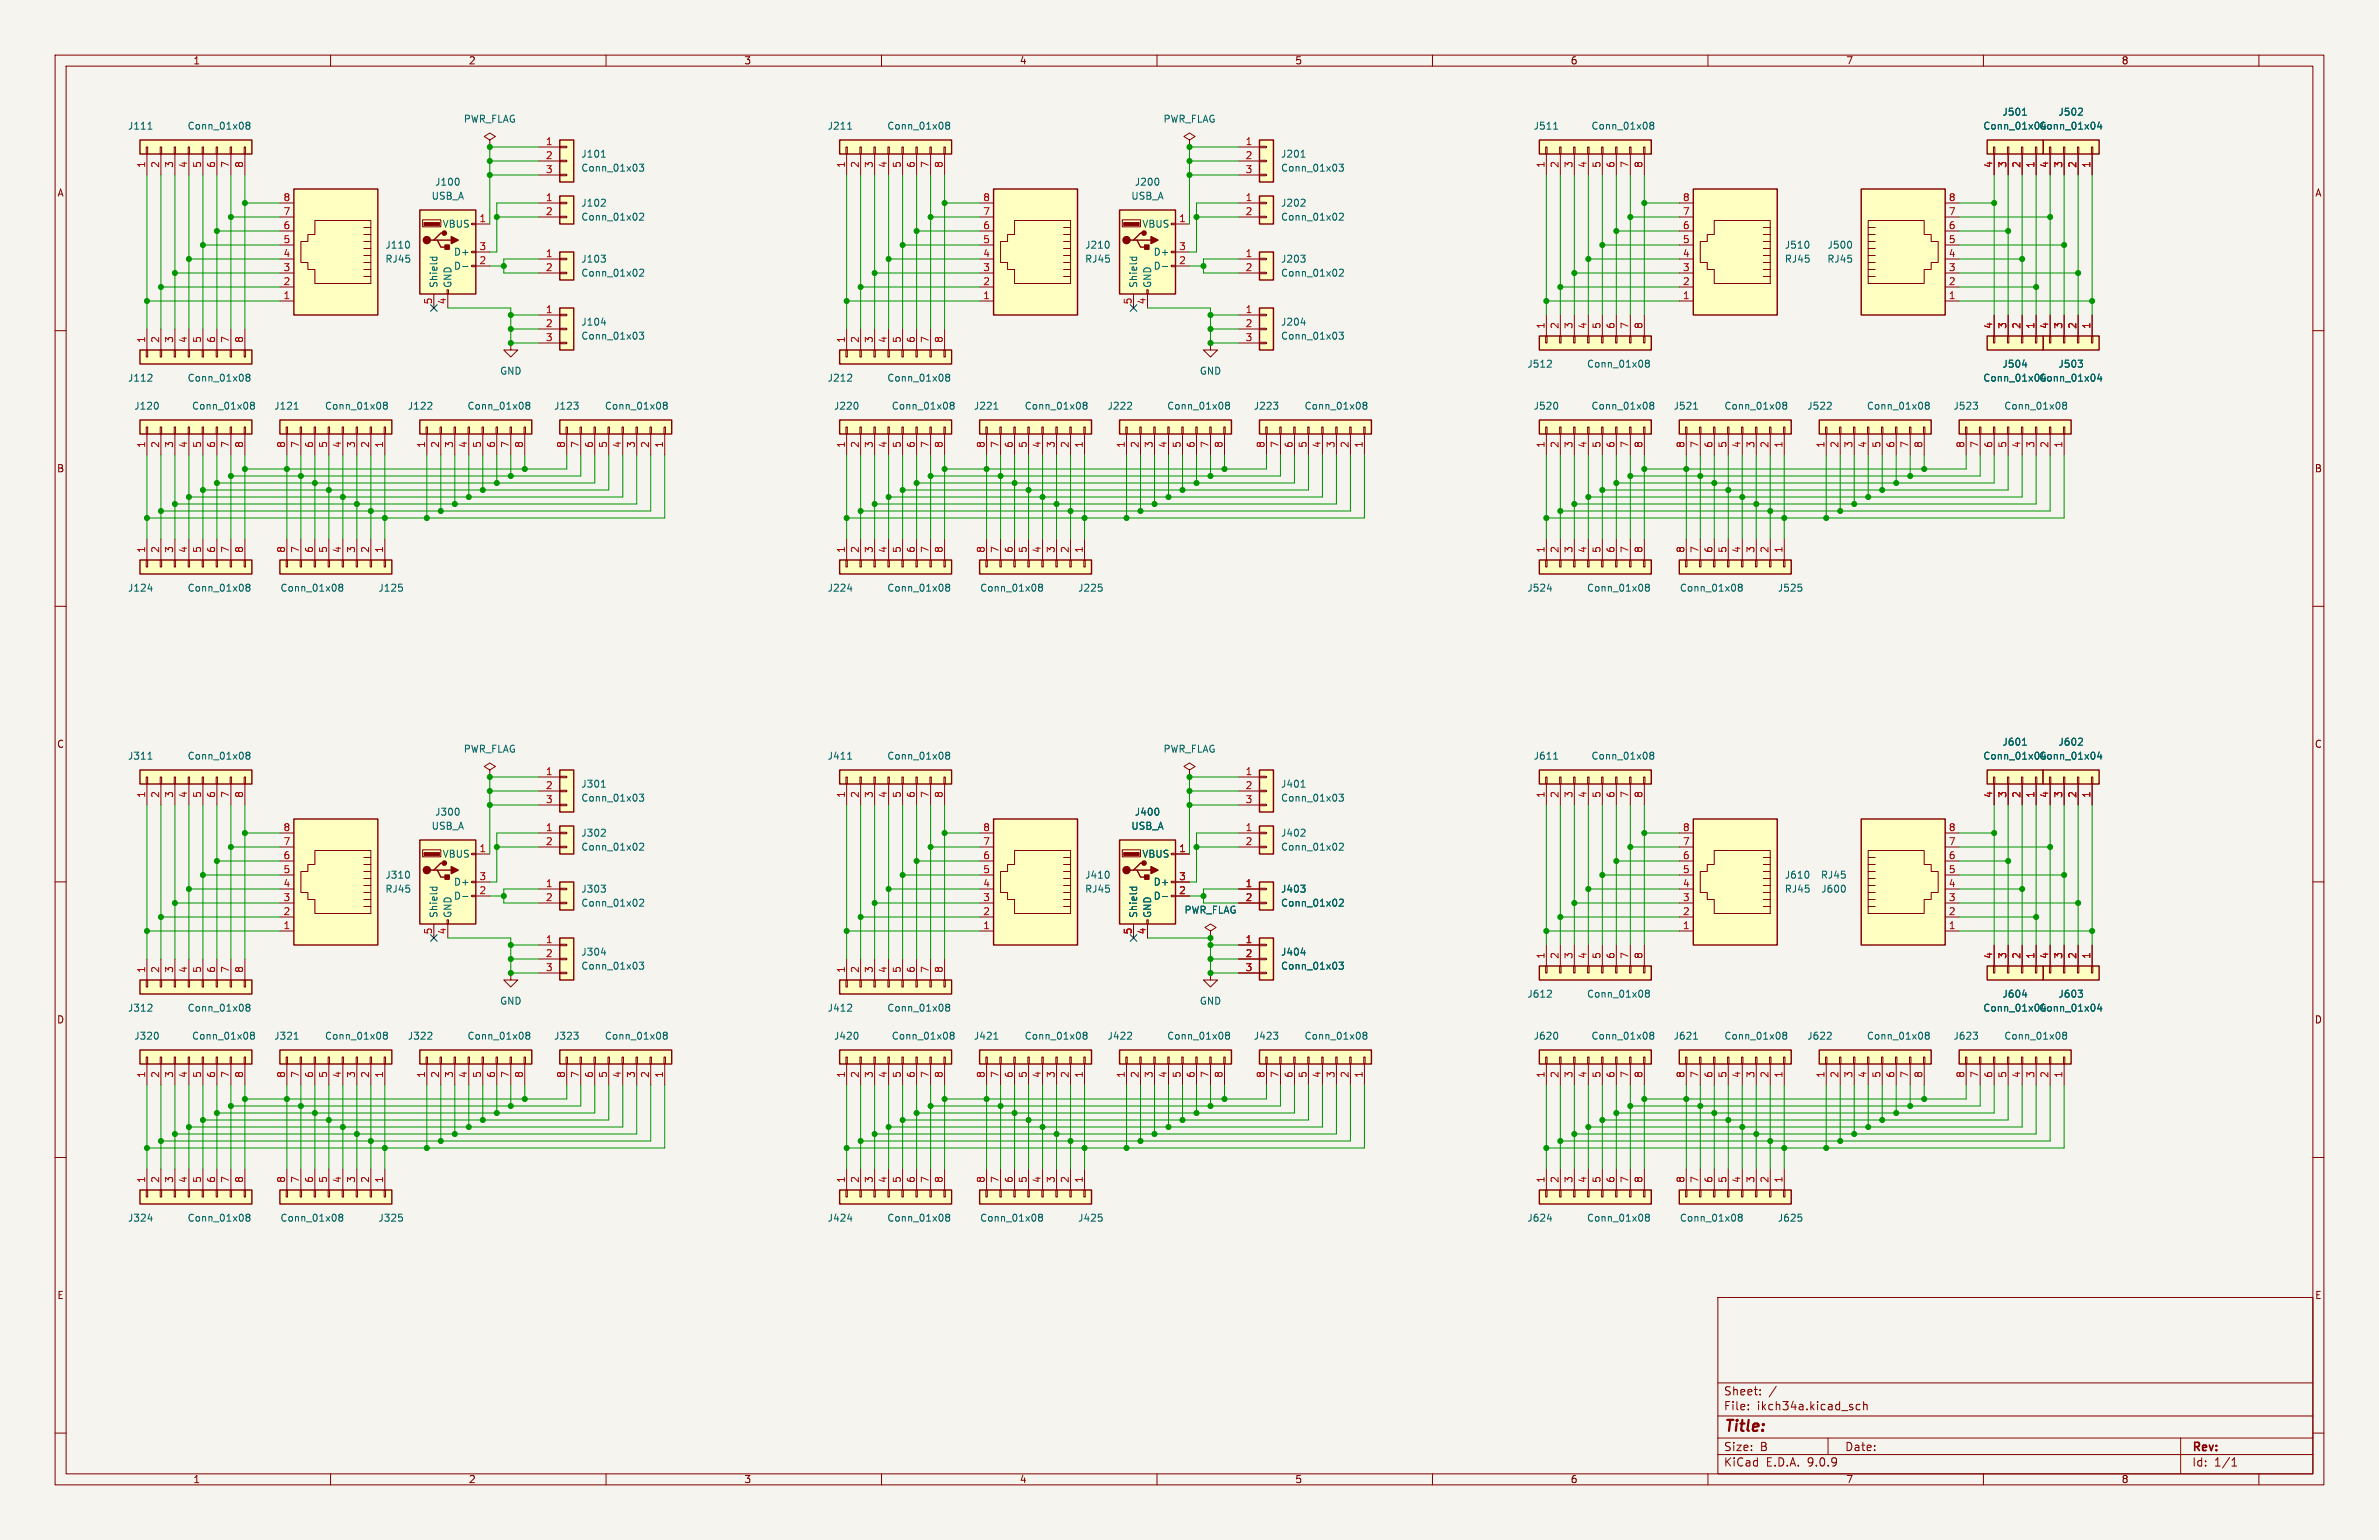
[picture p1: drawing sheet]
<svg xmlns="http://www.w3.org/2000/svg" width="432mm" height="279mm" viewBox="0 0 432 279" stroke-linecap="round" stroke-linejoin="round" font-family="sans-serif">
<defs><g id="words">
<text font-size="2.8" fill="#840000" x="312.8" y="260.3">Title:</text>
<g font-size="2.1" fill="#840000">
<text x="312.8" y="256.1">File:</text>
<text x="312.8" y="253.4">Sheet:</text>
<text x="318.9" y="256.1">ikch34a.kicad_sch</text>
<text x="312.8" y="263.5">Size:</text>
<text x="319.5" y="263.5">B</text>
<text x="334.8" y="263.5">Date:</text>
<text x="397.8" y="263.7">Rev:</text>
<text x="312.8" y="266.3">KiCad</text>
<text x="320.5" y="266.3">E.D.A.</text>
<text x="328.1" y="266.3">9.0.9</text>
<text x="397.8" y="266.3">Id:</text>
<text x="401.9" y="266.3">1/1</text>
</g>
<g font-size="1.8" fill="#840000">
<text x="35" y="11.9">1</text>
<text x="85" y="11.9">2</text>
<text x="135" y="11.9">3</text>
<text x="185" y="11.9">4</text>
<text x="235" y="11.9">5</text>
<text x="285" y="11.9">6</text>
<text x="335" y="11.9">7</text>
<text x="385" y="11.9">8</text>
<text x="10.3" y="35.9">A</text>
<text x="420.1" y="35.9">A</text>
<text x="10.3" y="85.9">B</text>
<text x="420.1" y="85.9">B</text>
<text x="10.3" y="135.9">C</text>
<text x="420.1" y="135.9">C</text>
<text x="10.3" y="185.9">D</text>
<text x="420.1" y="185.9">D</text>
<text x="10.3" y="235.9">E</text>
<text x="420.1" y="235.9">E</text>
<text x="35" y="269.3">1</text>
<text x="85" y="269.3">2</text>
<text x="135" y="269.3">3</text>
<text x="185" y="269.3">4</text>
<text x="235" y="269.3">5</text>
<text x="285" y="269.3">6</text>
<text x="335" y="269.3">7</text>
<text x="385" y="269.3">8</text>
</g>
<g font-size="1.8" fill="#006464">
<text x="23.1" y="23.7">J111</text>
<text x="34" y="23.7">Conn_01x08</text>
<text x="84.1" y="22.5">PWR_FLAG</text>
<text x="150.1" y="23.7">J211</text>
<text x="161" y="23.7">Conn_01x08</text>
<text x="211.1" y="22.5">PWR_FLAG</text>
<text x="278.3" y="23.7">J511</text>
<text x="288.8" y="23.7">Conn_01x08</text>
<text x="359.9" y="23.7">Conn_01x04Conn_01x04</text>
<text x="363.4" y="21.2">J501</text>
<text x="373.5" y="21.2">J502</text>
<text x="105.4" y="28.8">J101</text>
<text x="232.4" y="28.8">J201</text>
<text x="78.9" y="33.9">J100</text>
<text x="105.4" y="31.3">Conn_01x03</text>
<text x="205.9" y="33.9">J200</text>
<text x="232.4" y="31.3">Conn_01x03</text>
<text x="78.2" y="36.4">USB_A</text>
<text x="80.2" y="41.5">VBUS</text>
<text x="105.4" y="37.7">J102</text>
<text x="105.4" y="40.2">Conn_01x02</text>
<text x="205.2" y="36.4">USB_A</text>
<text x="207.2" y="41.5">VBUS</text>
<text x="232.4" y="37.7">J202</text>
<text x="232.4" y="40.2">Conn_01x02</text>
<text x="69.9" y="45.3">J110</text>
<text x="69.9" y="47.9">RJ45</text>
<text x="82.3" y="46.6">D+</text>
<text x="105.4" y="47.9">J103</text>
<text x="196.9" y="45.3">J210</text>
<text x="196.9" y="47.9">RJ45</text>
<text x="209.3" y="46.6">D+</text>
<text x="232.4" y="47.9">J203</text>
<text x="323.9" y="45.3">J510</text>
<text x="323.9" y="47.9">RJ45</text>
<text x="331.6" y="47.9">RJ45</text>
<text x="331.6" y="45.3">J500</text>
<text x="79.6" y="52.3" transform="rotate(-90 79.6 52.3)">Shield</text>
<text x="82.1" y="52.3" transform="rotate(-90 82.1 52.3)">GND</text>
<text x="82.3" y="49.1">D-</text>
<text x="105.4" y="50.4">Conn_01x02</text>
<text x="206.6" y="52.3" transform="rotate(-90 206.6 52.3)">Shield</text>
<text x="209.1" y="52.3" transform="rotate(-90 209.1 52.3)">GND</text>
<text x="209.3" y="49.1">D-</text>
<text x="232.4" y="50.4">Conn_01x02</text>
<text x="105.4" y="59.3">J104</text>
<text x="232.4" y="59.3">J204</text>
<text x="105.4" y="61.8">Conn_01x03</text>
<text x="232.4" y="61.8">Conn_01x03</text>
<text x="23.1" y="69.4">J112</text>
<text x="34" y="69.4">Conn_01x08</text>
<text x="90.7" y="68.2">GND</text>
<text x="150.1" y="69.4">J212</text>
<text x="161" y="69.4">Conn_01x08</text>
<text x="217.7" y="68.2">GND</text>
<text x="277.1" y="66.9">J512</text>
<text x="288" y="66.9">Conn_01x08</text>
<text x="359.9" y="69.4">Conn_01x04Conn_01x04</text>
<text x="363.4" y="66.9">J504</text>
<text x="373.5" y="66.9">J503</text>
<text x="24.3" y="74.5">J120</text>
<text x="34.8" y="74.5">Conn_01x08</text>
<text x="49.7" y="74.5">J121</text>
<text x="58.9" y="74.5">Conn_01x08</text>
<text x="73.9" y="74.5">J122</text>
<text x="84.8" y="74.5">Conn_01x08</text>
<text x="100.5" y="74.5">J123</text>
<text x="109.7" y="74.5">Conn_01x08</text>
<text x="151.3" y="74.5">J220</text>
<text x="161.8" y="74.5">Conn_01x08</text>
<text x="176.7" y="74.5">J221</text>
<text x="185.9" y="74.5">Conn_01x08</text>
<text x="200.9" y="74.5">J222</text>
<text x="211.8" y="74.5">Conn_01x08</text>
<text x="227.5" y="74.5">J223</text>
<text x="236.7" y="74.5">Conn_01x08</text>
<text x="278.3" y="74.5">J520</text>
<text x="288.8" y="74.5">Conn_01x08</text>
<text x="303.7" y="74.5">J521</text>
<text x="312.9" y="74.5">Conn_01x08</text>
<text x="327.9" y="74.5">J522</text>
<text x="338.8" y="74.5">Conn_01x08</text>
<text x="354.5" y="74.5">J523</text>
<text x="363.7" y="74.5">Conn_01x08</text>
<text x="23.1" y="107.5">J124</text>
<text x="34" y="107.5">Conn_01x08</text>
<text x="50.8" y="107.5">Conn_01x08</text>
<text x="68.6" y="107.5">J125</text>
<text x="150.1" y="107.5">J224</text>
<text x="161" y="107.5">Conn_01x08</text>
<text x="177.8" y="107.5">Conn_01x08</text>
<text x="195.6" y="107.5">J225</text>
<text x="277.1" y="107.5">J524</text>
<text x="288" y="107.5">Conn_01x08</text>
<text x="304.8" y="107.5">Conn_01x08</text>
<text x="322.6" y="107.5">J525</text>
<text x="84.1" y="136.8">PWR_FLAG</text>
<text x="211.1" y="136.8">PWR_FLAG</text>
<text x="363.4" y="135.5">J601</text>
<text x="373.5" y="135.5">J602</text>
<text x="23.1" y="138">J311</text>
<text x="34" y="138">Conn_01x08</text>
<text x="105.4" y="143.1">J301</text>
<text x="150.1" y="138">J411</text>
<text x="161" y="138">Conn_01x08</text>
<text x="232.4" y="143.1">J401</text>
<text x="278.3" y="138">J611</text>
<text x="288.8" y="138">Conn_01x08</text>
<text x="359.9" y="138">Conn_01x04Conn_01x04</text>
<text x="78.9" y="148.2">J300</text>
<text x="105.4" y="145.6">Conn_01x03</text>
<text x="205.9" y="148.2">J400</text>
<text x="232.4" y="145.6">Conn_01x03</text>
<text x="78.2" y="150.7">USB_A</text>
<text x="80.2" y="155.8">VBUS</text>
<text x="105.4" y="152">J302</text>
<text x="105.4" y="154.5">Conn_01x02</text>
<text x="205.2" y="150.7">USB_A</text>
<text x="207.2" y="155.8">VBUS</text>
<text x="232.4" y="152">J402</text>
<text x="232.4" y="154.5">Conn_01x02</text>
<text x="69.9" y="159.6">J310</text>
<text x="82.3" y="160.9">D+</text>
<text x="196.9" y="159.6">J410</text>
<text x="209.3" y="160.9">D+</text>
<text x="323.9" y="159.6">J610</text>
<text x="330.4" y="159.6">RJ45</text>
<text x="69.9" y="162.2">RJ45</text>
<text x="79.6" y="166.6" transform="rotate(-90 79.6 166.6)">Shield</text>
<text x="82.1" y="166.6" transform="rotate(-90 82.1 166.6)">GND</text>
<text x="82.3" y="163.4">D-</text>
<text x="105.4" y="162.2">J303</text>
<text x="105.4" y="164.7">Conn_01x02</text>
<text x="196.9" y="162.2">RJ45</text>
<text x="206.6" y="166.6" transform="rotate(-90 206.6 166.6)">Shield</text>
<text x="209.1" y="166.6" transform="rotate(-90 209.1 166.6)">GND</text>
<text x="209.3" y="163.4">D-</text>
<text x="214.9" y="166">PWR_FLAG</text>
<text x="232.4" y="162.2">J403</text>
<text x="232.4" y="164.7">Conn_01x02</text>
<text x="323.9" y="162.2">RJ45</text>
<text x="330.5" y="162.2">J600</text>
<text x="105.4" y="173.6">J304</text>
<text x="232.4" y="173.6">J404</text>
<text x="105.4" y="176.1">Conn_01x03</text>
<text x="232.4" y="176.1">Conn_01x03</text>
<text x="23.1" y="183.7">J312</text>
<text x="34" y="183.7">Conn_01x08</text>
<text x="90.7" y="182.5">GND</text>
<text x="150.1" y="183.7">J412</text>
<text x="161" y="183.7">Conn_01x08</text>
<text x="217.7" y="182.5">GND</text>
<text x="277.1" y="181.2">J612</text>
<text x="288" y="181.2">Conn_01x08</text>
<text x="359.9" y="183.7">Conn_01x04Conn_01x04</text>
<text x="363.4" y="181.2">J604</text>
<text x="373.5" y="181.2">J603</text>
<text x="24.3" y="188.8">J320</text>
<text x="34.8" y="188.8">Conn_01x08</text>
<text x="49.7" y="188.8">J321</text>
<text x="58.9" y="188.8">Conn_01x08</text>
<text x="73.9" y="188.8">J322</text>
<text x="84.8" y="188.8">Conn_01x08</text>
<text x="100.5" y="188.8">J323</text>
<text x="109.7" y="188.8">Conn_01x08</text>
<text x="151.3" y="188.8">J420</text>
<text x="161.8" y="188.8">Conn_01x08</text>
<text x="176.7" y="188.8">J421</text>
<text x="185.9" y="188.8">Conn_01x08</text>
<text x="200.9" y="188.8">J422</text>
<text x="211.8" y="188.8">Conn_01x08</text>
<text x="227.5" y="188.8">J423</text>
<text x="236.7" y="188.8">Conn_01x08</text>
<text x="278.3" y="188.8">J620</text>
<text x="288.8" y="188.8">Conn_01x08</text>
<text x="303.7" y="188.8">J621</text>
<text x="312.9" y="188.8">Conn_01x08</text>
<text x="327.9" y="188.8">J622</text>
<text x="338.8" y="188.8">Conn_01x08</text>
<text x="354.5" y="188.8">J623</text>
<text x="363.7" y="188.8">Conn_01x08</text>
<text x="23.1" y="221.8">J324</text>
<text x="34" y="221.8">Conn_01x08</text>
<text x="50.8" y="221.8">Conn_01x08</text>
<text x="68.6" y="221.8">J325</text>
<text x="150.1" y="221.8">J424</text>
<text x="161" y="221.8">Conn_01x08</text>
<text x="177.8" y="221.8">Conn_01x08</text>
<text x="195.6" y="221.8">J425</text>
<text x="277.1" y="221.8">J624</text>
<text x="288" y="221.8">Conn_01x08</text>
<text x="304.8" y="221.8">Conn_01x08</text>
<text x="322.6" y="221.8">J625</text>
</g>
<g font-size="1.8" fill="#a90000">
<text x="99" y="26.4">1</text>
<text x="99" y="29">2</text>
<text x="226" y="26.4">1</text>
<text x="226" y="29">2</text>
<text x="26.4" y="30.6" transform="rotate(-90 26.4 30.6)">1</text>
<text x="29" y="30.6" transform="rotate(-90 29 30.6)">2</text>
<text x="31.5" y="30.6" transform="rotate(-90 31.5 30.6)">3</text>
<text x="34" y="30.6" transform="rotate(-90 34 30.6)">4</text>
<text x="36.6" y="30.6" transform="rotate(-90 36.6 30.6)">5</text>
<text x="39.1" y="30.6" transform="rotate(-90 39.1 30.6)">6</text>
<text x="41.7" y="30.6" transform="rotate(-90 41.7 30.6)">7</text>
<text x="44.2" y="30.6" transform="rotate(-90 44.2 30.6)">8</text>
<text x="99" y="31.5">3</text>
<text x="153.4" y="30.6" transform="rotate(-90 153.4 30.6)">1</text>
<text x="156" y="30.6" transform="rotate(-90 156 30.6)">2</text>
<text x="158.5" y="30.6" transform="rotate(-90 158.5 30.6)">3</text>
<text x="161" y="30.6" transform="rotate(-90 161 30.6)">4</text>
<text x="163.6" y="30.6" transform="rotate(-90 163.6 30.6)">5</text>
<text x="166.1" y="30.6" transform="rotate(-90 166.1 30.6)">6</text>
<text x="168.7" y="30.6" transform="rotate(-90 168.7 30.6)">7</text>
<text x="171.2" y="30.6" transform="rotate(-90 171.2 30.6)">8</text>
<text x="226" y="31.5">3</text>
<text x="280.4" y="30.6" transform="rotate(-90 280.4 30.6)">1</text>
<text x="283" y="30.6" transform="rotate(-90 283 30.6)">2</text>
<text x="285.5" y="30.6" transform="rotate(-90 285.5 30.6)">3</text>
<text x="288" y="30.6" transform="rotate(-90 288 30.6)">4</text>
<text x="290.6" y="30.6" transform="rotate(-90 290.6 30.6)">5</text>
<text x="293.1" y="30.6" transform="rotate(-90 293.1 30.6)">6</text>
<text x="295.7" y="30.6" transform="rotate(-90 295.7 30.6)">7</text>
<text x="298.2" y="30.6" transform="rotate(-90 298.2 30.6)">8</text>
<text x="361.7" y="30.6" transform="rotate(-90 361.7 30.6)">4</text>
<text x="364.2" y="30.6" transform="rotate(-90 364.2 30.6)">3</text>
<text x="366.8" y="30.6" transform="rotate(-90 366.8 30.6)">2</text>
<text x="369.3" y="30.6" transform="rotate(-90 369.3 30.6)">1</text>
<text x="371.9" y="30.6" transform="rotate(-90 371.9 30.6)">4</text>
<text x="374.4" y="30.6" transform="rotate(-90 374.4 30.6)">3</text>
<text x="376.9" y="30.6" transform="rotate(-90 376.9 30.6)">2</text>
<text x="379.5" y="30.6" transform="rotate(-90 379.5 30.6)">1</text>
<text x="51.4" y="36.6">8</text>
<text x="51.4" y="39.1">7</text>
<text x="51.4" y="41.7">6</text>
<text x="86.9" y="40.4">1</text>
<text x="99" y="36.6">1</text>
<text x="99" y="39.1">2</text>
<text x="178.4" y="36.6">8</text>
<text x="178.4" y="39.1">7</text>
<text x="178.4" y="41.7">6</text>
<text x="213.9" y="40.4">1</text>
<text x="226" y="36.6">1</text>
<text x="226" y="39.1">2</text>
<text x="305.4" y="36.6">8</text>
<text x="305.4" y="39.1">7</text>
<text x="305.4" y="41.7">6</text>
<text x="353.6" y="36.6">8</text>
<text x="353.6" y="39.1">7</text>
<text x="353.6" y="41.7">6</text>
<text x="51.4" y="44.2">5</text>
<text x="51.4" y="46.7">4</text>
<text x="86.9" y="45.5">3</text>
<text x="99" y="46.7">1</text>
<text x="178.4" y="44.2">5</text>
<text x="178.4" y="46.7">4</text>
<text x="213.9" y="45.5">3</text>
<text x="226" y="46.7">1</text>
<text x="305.4" y="44.2">5</text>
<text x="305.4" y="46.7">4</text>
<text x="353.6" y="44.2">5</text>
<text x="353.6" y="46.7">4</text>
<text x="51.4" y="49.3">3</text>
<text x="51.4" y="51.8">2</text>
<text x="86.9" y="48">2</text>
<text x="99" y="49.3">2</text>
<text x="178.4" y="49.3">3</text>
<text x="178.4" y="51.8">2</text>
<text x="213.9" y="48">2</text>
<text x="226" y="49.3">2</text>
<text x="305.4" y="49.3">3</text>
<text x="305.4" y="51.8">2</text>
<text x="353.6" y="49.3">3</text>
<text x="353.6" y="51.8">2</text>
<text x="51.4" y="54.4">1</text>
<text x="78.5" y="55.3" transform="rotate(-90 78.5 55.3)">5</text>
<text x="81" y="55.3" transform="rotate(-90 81 55.3)">4</text>
<text x="99" y="56.9">1</text>
<text x="99" y="59.4">2</text>
<text x="178.4" y="54.4">1</text>
<text x="205.5" y="55.3" transform="rotate(-90 205.5 55.3)">5</text>
<text x="208" y="55.3" transform="rotate(-90 208 55.3)">4</text>
<text x="226" y="56.9">1</text>
<text x="226" y="59.4">2</text>
<text x="280.4" y="59.8" transform="rotate(-90 280.4 59.8)">1</text>
<text x="283" y="59.8" transform="rotate(-90 283 59.8)">2</text>
<text x="285.5" y="59.8" transform="rotate(-90 285.5 59.8)">3</text>
<text x="288" y="59.8" transform="rotate(-90 288 59.8)">4</text>
<text x="290.6" y="59.8" transform="rotate(-90 290.6 59.8)">5</text>
<text x="293.1" y="59.8" transform="rotate(-90 293.1 59.8)">6</text>
<text x="295.7" y="59.8" transform="rotate(-90 295.7 59.8)">7</text>
<text x="298.2" y="59.8" transform="rotate(-90 298.2 59.8)">8</text>
<text x="305.4" y="54.4">1</text>
<text x="353.6" y="54.4">1</text>
<text x="361.7" y="59.8" transform="rotate(-90 361.7 59.8)">4</text>
<text x="364.2" y="59.8" transform="rotate(-90 364.2 59.8)">3</text>
<text x="366.8" y="59.8" transform="rotate(-90 366.8 59.8)">2</text>
<text x="369.3" y="59.8" transform="rotate(-90 369.3 59.8)">1</text>
<text x="371.9" y="59.8" transform="rotate(-90 371.9 59.8)">4</text>
<text x="374.4" y="59.8" transform="rotate(-90 374.4 59.8)">3</text>
<text x="376.9" y="59.8" transform="rotate(-90 376.9 59.8)">2</text>
<text x="379.5" y="59.8" transform="rotate(-90 379.5 59.8)">1</text>
<text x="26.4" y="62.3" transform="rotate(-90 26.4 62.3)">1</text>
<text x="29" y="62.3" transform="rotate(-90 29 62.3)">2</text>
<text x="31.5" y="62.3" transform="rotate(-90 31.5 62.3)">3</text>
<text x="34" y="62.3" transform="rotate(-90 34 62.3)">4</text>
<text x="36.6" y="62.3" transform="rotate(-90 36.6 62.3)">5</text>
<text x="39.1" y="62.3" transform="rotate(-90 39.1 62.3)">6</text>
<text x="41.7" y="62.3" transform="rotate(-90 41.7 62.3)">7</text>
<text x="44.2" y="62.3" transform="rotate(-90 44.2 62.3)">8</text>
<text x="99" y="62">3</text>
<text x="153.4" y="62.3" transform="rotate(-90 153.4 62.3)">1</text>
<text x="156" y="62.3" transform="rotate(-90 156 62.3)">2</text>
<text x="158.5" y="62.3" transform="rotate(-90 158.5 62.3)">3</text>
<text x="161" y="62.3" transform="rotate(-90 161 62.3)">4</text>
<text x="163.6" y="62.3" transform="rotate(-90 163.6 62.3)">5</text>
<text x="166.1" y="62.3" transform="rotate(-90 166.1 62.3)">6</text>
<text x="168.7" y="62.3" transform="rotate(-90 168.7 62.3)">7</text>
<text x="171.2" y="62.3" transform="rotate(-90 171.2 62.3)">8</text>
<text x="226" y="62">3</text>
<text x="26.4" y="81.4" transform="rotate(-90 26.4 81.4)">1</text>
<text x="29" y="81.4" transform="rotate(-90 29 81.4)">2</text>
<text x="31.5" y="81.4" transform="rotate(-90 31.5 81.4)">3</text>
<text x="34" y="81.4" transform="rotate(-90 34 81.4)">4</text>
<text x="36.6" y="81.4" transform="rotate(-90 36.6 81.4)">5</text>
<text x="39.1" y="81.4" transform="rotate(-90 39.1 81.4)">6</text>
<text x="41.7" y="81.4" transform="rotate(-90 41.7 81.4)">7</text>
<text x="44.2" y="81.4" transform="rotate(-90 44.2 81.4)">8</text>
<text x="51.8" y="81.4" transform="rotate(-90 51.8 81.4)">8</text>
<text x="54.4" y="81.4" transform="rotate(-90 54.4 81.4)">7</text>
<text x="56.9" y="81.4" transform="rotate(-90 56.9 81.4)">6</text>
<text x="59.4" y="81.4" transform="rotate(-90 59.4 81.4)">5</text>
<text x="62" y="81.4" transform="rotate(-90 62 81.4)">4</text>
<text x="64.5" y="81.4" transform="rotate(-90 64.5 81.4)">3</text>
<text x="67.1" y="81.4" transform="rotate(-90 67.1 81.4)">2</text>
<text x="69.6" y="81.4" transform="rotate(-90 69.6 81.4)">1</text>
<text x="77.2" y="81.4" transform="rotate(-90 77.2 81.4)">1</text>
<text x="79.8" y="81.4" transform="rotate(-90 79.8 81.4)">2</text>
<text x="82.3" y="81.4" transform="rotate(-90 82.3 81.4)">3</text>
<text x="84.8" y="81.4" transform="rotate(-90 84.8 81.4)">4</text>
<text x="87.4" y="81.4" transform="rotate(-90 87.4 81.4)">5</text>
<text x="89.9" y="81.4" transform="rotate(-90 89.9 81.4)">6</text>
<text x="92.5" y="81.4" transform="rotate(-90 92.5 81.4)">7</text>
<text x="95" y="81.4" transform="rotate(-90 95 81.4)">8</text>
<text x="102.6" y="81.4" transform="rotate(-90 102.6 81.4)">8</text>
<text x="105.2" y="81.4" transform="rotate(-90 105.2 81.4)">7</text>
<text x="107.7" y="81.4" transform="rotate(-90 107.7 81.4)">6</text>
<text x="110.2" y="81.4" transform="rotate(-90 110.2 81.4)">5</text>
<text x="112.8" y="81.4" transform="rotate(-90 112.8 81.4)">4</text>
<text x="115.3" y="81.4" transform="rotate(-90 115.3 81.4)">3</text>
<text x="117.9" y="81.4" transform="rotate(-90 117.9 81.4)">2</text>
<text x="120.4" y="81.4" transform="rotate(-90 120.4 81.4)">1</text>
<text x="153.4" y="81.4" transform="rotate(-90 153.4 81.4)">1</text>
<text x="156" y="81.4" transform="rotate(-90 156 81.4)">2</text>
<text x="158.5" y="81.4" transform="rotate(-90 158.5 81.4)">3</text>
<text x="161" y="81.4" transform="rotate(-90 161 81.4)">4</text>
<text x="163.6" y="81.4" transform="rotate(-90 163.6 81.4)">5</text>
<text x="166.1" y="81.4" transform="rotate(-90 166.1 81.4)">6</text>
<text x="168.7" y="81.4" transform="rotate(-90 168.7 81.4)">7</text>
<text x="171.2" y="81.4" transform="rotate(-90 171.2 81.4)">8</text>
<text x="178.8" y="81.4" transform="rotate(-90 178.8 81.4)">8</text>
<text x="181.4" y="81.4" transform="rotate(-90 181.4 81.4)">7</text>
<text x="183.9" y="81.4" transform="rotate(-90 183.9 81.4)">6</text>
<text x="186.4" y="81.4" transform="rotate(-90 186.4 81.4)">5</text>
<text x="189" y="81.4" transform="rotate(-90 189 81.4)">4</text>
<text x="191.5" y="81.4" transform="rotate(-90 191.5 81.4)">3</text>
<text x="194.1" y="81.4" transform="rotate(-90 194.1 81.4)">2</text>
<text x="196.6" y="81.4" transform="rotate(-90 196.6 81.4)">1</text>
<text x="204.2" y="81.4" transform="rotate(-90 204.2 81.4)">1</text>
<text x="206.8" y="81.4" transform="rotate(-90 206.8 81.4)">2</text>
<text x="209.3" y="81.4" transform="rotate(-90 209.3 81.4)">3</text>
<text x="211.8" y="81.4" transform="rotate(-90 211.8 81.4)">4</text>
<text x="214.4" y="81.4" transform="rotate(-90 214.4 81.4)">5</text>
<text x="216.9" y="81.4" transform="rotate(-90 216.9 81.4)">6</text>
<text x="219.5" y="81.4" transform="rotate(-90 219.5 81.4)">7</text>
<text x="222" y="81.4" transform="rotate(-90 222 81.4)">8</text>
<text x="229.6" y="81.4" transform="rotate(-90 229.6 81.4)">8</text>
<text x="232.2" y="81.4" transform="rotate(-90 232.2 81.4)">7</text>
<text x="234.7" y="81.4" transform="rotate(-90 234.7 81.4)">6</text>
<text x="237.2" y="81.4" transform="rotate(-90 237.2 81.4)">5</text>
<text x="239.8" y="81.4" transform="rotate(-90 239.8 81.4)">4</text>
<text x="242.3" y="81.4" transform="rotate(-90 242.3 81.4)">3</text>
<text x="244.9" y="81.4" transform="rotate(-90 244.9 81.4)">2</text>
<text x="247.4" y="81.4" transform="rotate(-90 247.4 81.4)">1</text>
<text x="280.4" y="81.4" transform="rotate(-90 280.4 81.4)">1</text>
<text x="283" y="81.4" transform="rotate(-90 283 81.4)">2</text>
<text x="285.5" y="81.4" transform="rotate(-90 285.5 81.4)">3</text>
<text x="288" y="81.4" transform="rotate(-90 288 81.4)">4</text>
<text x="290.6" y="81.4" transform="rotate(-90 290.6 81.4)">5</text>
<text x="293.1" y="81.4" transform="rotate(-90 293.1 81.4)">6</text>
<text x="295.7" y="81.4" transform="rotate(-90 295.7 81.4)">7</text>
<text x="298.2" y="81.4" transform="rotate(-90 298.2 81.4)">8</text>
<text x="305.8" y="81.4" transform="rotate(-90 305.8 81.4)">8</text>
<text x="308.4" y="81.4" transform="rotate(-90 308.4 81.4)">7</text>
<text x="310.9" y="81.4" transform="rotate(-90 310.9 81.4)">6</text>
<text x="313.4" y="81.4" transform="rotate(-90 313.4 81.4)">5</text>
<text x="316" y="81.4" transform="rotate(-90 316 81.4)">4</text>
<text x="318.5" y="81.4" transform="rotate(-90 318.5 81.4)">3</text>
<text x="321.1" y="81.4" transform="rotate(-90 321.1 81.4)">2</text>
<text x="323.6" y="81.4" transform="rotate(-90 323.6 81.4)">1</text>
<text x="331.2" y="81.4" transform="rotate(-90 331.2 81.4)">1</text>
<text x="333.8" y="81.4" transform="rotate(-90 333.8 81.4)">2</text>
<text x="336.3" y="81.4" transform="rotate(-90 336.3 81.4)">3</text>
<text x="338.8" y="81.4" transform="rotate(-90 338.8 81.4)">4</text>
<text x="341.4" y="81.4" transform="rotate(-90 341.4 81.4)">5</text>
<text x="343.9" y="81.4" transform="rotate(-90 343.9 81.4)">6</text>
<text x="346.5" y="81.4" transform="rotate(-90 346.5 81.4)">7</text>
<text x="349" y="81.4" transform="rotate(-90 349 81.4)">8</text>
<text x="356.6" y="81.4" transform="rotate(-90 356.6 81.4)">8</text>
<text x="359.2" y="81.4" transform="rotate(-90 359.2 81.4)">7</text>
<text x="361.7" y="81.4" transform="rotate(-90 361.7 81.4)">6</text>
<text x="364.2" y="81.4" transform="rotate(-90 364.2 81.4)">5</text>
<text x="366.8" y="81.4" transform="rotate(-90 366.8 81.4)">4</text>
<text x="369.3" y="81.4" transform="rotate(-90 369.3 81.4)">3</text>
<text x="371.9" y="81.4" transform="rotate(-90 371.9 81.4)">2</text>
<text x="374.4" y="81.4" transform="rotate(-90 374.4 81.4)">1</text>
<text x="26.4" y="100.4" transform="rotate(-90 26.4 100.4)">1</text>
<text x="29" y="100.4" transform="rotate(-90 29 100.4)">2</text>
<text x="31.5" y="100.4" transform="rotate(-90 31.5 100.4)">3</text>
<text x="34" y="100.4" transform="rotate(-90 34 100.4)">4</text>
<text x="36.6" y="100.4" transform="rotate(-90 36.6 100.4)">5</text>
<text x="39.1" y="100.4" transform="rotate(-90 39.1 100.4)">6</text>
<text x="41.7" y="100.4" transform="rotate(-90 41.7 100.4)">7</text>
<text x="44.2" y="100.4" transform="rotate(-90 44.2 100.4)">8</text>
<text x="51.8" y="100.4" transform="rotate(-90 51.8 100.4)">8</text>
<text x="54.4" y="100.4" transform="rotate(-90 54.4 100.4)">7</text>
<text x="56.9" y="100.4" transform="rotate(-90 56.9 100.4)">6</text>
<text x="59.4" y="100.4" transform="rotate(-90 59.4 100.4)">5</text>
<text x="62" y="100.4" transform="rotate(-90 62 100.4)">4</text>
<text x="64.5" y="100.4" transform="rotate(-90 64.5 100.4)">3</text>
<text x="67.1" y="100.4" transform="rotate(-90 67.1 100.4)">2</text>
<text x="69.6" y="100.4" transform="rotate(-90 69.6 100.4)">1</text>
<text x="153.4" y="100.4" transform="rotate(-90 153.4 100.4)">1</text>
<text x="156" y="100.4" transform="rotate(-90 156 100.4)">2</text>
<text x="158.5" y="100.4" transform="rotate(-90 158.5 100.4)">3</text>
<text x="161" y="100.4" transform="rotate(-90 161 100.4)">4</text>
<text x="163.6" y="100.4" transform="rotate(-90 163.6 100.4)">5</text>
<text x="166.1" y="100.4" transform="rotate(-90 166.1 100.4)">6</text>
<text x="168.7" y="100.4" transform="rotate(-90 168.7 100.4)">7</text>
<text x="171.2" y="100.4" transform="rotate(-90 171.2 100.4)">8</text>
<text x="178.8" y="100.4" transform="rotate(-90 178.8 100.4)">8</text>
<text x="181.4" y="100.4" transform="rotate(-90 181.4 100.4)">7</text>
<text x="183.9" y="100.4" transform="rotate(-90 183.9 100.4)">6</text>
<text x="186.4" y="100.4" transform="rotate(-90 186.4 100.4)">5</text>
<text x="189" y="100.4" transform="rotate(-90 189 100.4)">4</text>
<text x="191.5" y="100.4" transform="rotate(-90 191.5 100.4)">3</text>
<text x="194.1" y="100.4" transform="rotate(-90 194.1 100.4)">2</text>
<text x="196.6" y="100.4" transform="rotate(-90 196.6 100.4)">1</text>
<text x="280.4" y="100.4" transform="rotate(-90 280.4 100.4)">1</text>
<text x="283" y="100.4" transform="rotate(-90 283 100.4)">2</text>
<text x="285.5" y="100.4" transform="rotate(-90 285.5 100.4)">3</text>
<text x="288" y="100.4" transform="rotate(-90 288 100.4)">4</text>
<text x="290.6" y="100.4" transform="rotate(-90 290.6 100.4)">5</text>
<text x="293.1" y="100.4" transform="rotate(-90 293.1 100.4)">6</text>
<text x="295.7" y="100.4" transform="rotate(-90 295.7 100.4)">7</text>
<text x="298.2" y="100.4" transform="rotate(-90 298.2 100.4)">8</text>
<text x="305.8" y="100.4" transform="rotate(-90 305.8 100.4)">8</text>
<text x="308.4" y="100.4" transform="rotate(-90 308.4 100.4)">7</text>
<text x="310.9" y="100.4" transform="rotate(-90 310.9 100.4)">6</text>
<text x="313.4" y="100.4" transform="rotate(-90 313.4 100.4)">5</text>
<text x="316" y="100.4" transform="rotate(-90 316 100.4)">4</text>
<text x="318.5" y="100.4" transform="rotate(-90 318.5 100.4)">3</text>
<text x="321.1" y="100.4" transform="rotate(-90 321.1 100.4)">2</text>
<text x="323.6" y="100.4" transform="rotate(-90 323.6 100.4)">1</text>
<text x="99" y="140.7">1</text>
<text x="99" y="143.3">2</text>
<text x="226" y="140.7">1</text>
<text x="226" y="143.3">2</text>
<text x="26.4" y="144.9" transform="rotate(-90 26.4 144.9)">1</text>
<text x="29" y="144.9" transform="rotate(-90 29 144.9)">2</text>
<text x="31.5" y="144.9" transform="rotate(-90 31.5 144.9)">3</text>
<text x="34" y="144.9" transform="rotate(-90 34 144.9)">4</text>
<text x="36.6" y="144.9" transform="rotate(-90 36.6 144.9)">5</text>
<text x="39.1" y="144.9" transform="rotate(-90 39.1 144.9)">6</text>
<text x="41.7" y="144.9" transform="rotate(-90 41.7 144.9)">7</text>
<text x="44.2" y="144.9" transform="rotate(-90 44.2 144.9)">8</text>
<text x="99" y="145.8">3</text>
<text x="153.4" y="144.9" transform="rotate(-90 153.4 144.9)">1</text>
<text x="156" y="144.9" transform="rotate(-90 156 144.9)">2</text>
<text x="158.5" y="144.9" transform="rotate(-90 158.5 144.9)">3</text>
<text x="161" y="144.9" transform="rotate(-90 161 144.9)">4</text>
<text x="163.6" y="144.9" transform="rotate(-90 163.6 144.9)">5</text>
<text x="166.1" y="144.9" transform="rotate(-90 166.1 144.9)">6</text>
<text x="168.7" y="144.9" transform="rotate(-90 168.7 144.9)">7</text>
<text x="171.2" y="144.9" transform="rotate(-90 171.2 144.9)">8</text>
<text x="226" y="145.8">3</text>
<text x="280.4" y="144.9" transform="rotate(-90 280.4 144.9)">1</text>
<text x="283" y="144.9" transform="rotate(-90 283 144.9)">2</text>
<text x="285.5" y="144.9" transform="rotate(-90 285.5 144.9)">3</text>
<text x="288" y="144.9" transform="rotate(-90 288 144.9)">4</text>
<text x="290.6" y="144.9" transform="rotate(-90 290.6 144.9)">5</text>
<text x="293.1" y="144.9" transform="rotate(-90 293.1 144.9)">6</text>
<text x="295.7" y="144.9" transform="rotate(-90 295.7 144.9)">7</text>
<text x="298.2" y="144.9" transform="rotate(-90 298.2 144.9)">8</text>
<text x="361.7" y="144.9" transform="rotate(-90 361.7 144.9)">4</text>
<text x="364.2" y="144.9" transform="rotate(-90 364.2 144.9)">3</text>
<text x="366.8" y="144.9" transform="rotate(-90 366.8 144.9)">2</text>
<text x="369.3" y="144.9" transform="rotate(-90 369.3 144.9)">1</text>
<text x="371.9" y="144.9" transform="rotate(-90 371.9 144.9)">4</text>
<text x="374.4" y="144.9" transform="rotate(-90 374.4 144.9)">3</text>
<text x="376.9" y="144.9" transform="rotate(-90 376.9 144.9)">2</text>
<text x="379.5" y="144.9" transform="rotate(-90 379.5 144.9)">1</text>
<text x="51.4" y="150.9">8</text>
<text x="51.4" y="153.4">7</text>
<text x="51.4" y="156">6</text>
<text x="86.9" y="154.7">1</text>
<text x="99" y="150.9">1</text>
<text x="99" y="153.4">2</text>
<text x="178.4" y="150.9">8</text>
<text x="178.4" y="153.4">7</text>
<text x="178.4" y="156">6</text>
<text x="213.9" y="154.7">1</text>
<text x="226" y="150.9">1</text>
<text x="226" y="153.4">2</text>
<text x="305.4" y="150.9">8</text>
<text x="305.4" y="153.4">7</text>
<text x="305.4" y="156">6</text>
<text x="353.6" y="150.9">8</text>
<text x="353.6" y="153.4">7</text>
<text x="353.6" y="156">6</text>
<text x="51.4" y="158.5">5</text>
<text x="51.4" y="161">4</text>
<text x="86.9" y="159.8">3</text>
<text x="99" y="161">1</text>
<text x="178.4" y="158.5">5</text>
<text x="178.4" y="161">4</text>
<text x="213.9" y="159.8">3</text>
<text x="226" y="161">1</text>
<text x="305.4" y="158.5">5</text>
<text x="305.4" y="161">4</text>
<text x="353.6" y="158.5">5</text>
<text x="353.6" y="161">4</text>
<text x="51.4" y="163.6">3</text>
<text x="51.4" y="166.1">2</text>
<text x="86.9" y="162.3">2</text>
<text x="99" y="163.6">2</text>
<text x="178.4" y="163.6">3</text>
<text x="178.4" y="166.1">2</text>
<text x="213.9" y="162.3">2</text>
<text x="226" y="163.6">2</text>
<text x="305.4" y="163.6">3</text>
<text x="305.4" y="166.1">2</text>
<text x="353.6" y="163.6">3</text>
<text x="353.6" y="166.1">2</text>
<text x="51.4" y="168.7">1</text>
<text x="78.5" y="169.6" transform="rotate(-90 78.5 169.6)">5</text>
<text x="81" y="169.6" transform="rotate(-90 81 169.6)">4</text>
<text x="99" y="171.2">1</text>
<text x="99" y="173.7">2</text>
<text x="178.4" y="168.7">1</text>
<text x="205.5" y="169.6" transform="rotate(-90 205.5 169.6)">5</text>
<text x="208" y="169.6" transform="rotate(-90 208 169.6)">4</text>
<text x="226" y="171.2">1</text>
<text x="226" y="173.7">2</text>
<text x="305.4" y="168.7">1</text>
<text x="353.6" y="168.7">1</text>
<text x="26.4" y="176.6" transform="rotate(-90 26.4 176.6)">1</text>
<text x="29" y="176.6" transform="rotate(-90 29 176.6)">2</text>
<text x="31.5" y="176.6" transform="rotate(-90 31.5 176.6)">3</text>
<text x="34" y="176.6" transform="rotate(-90 34 176.6)">4</text>
<text x="36.6" y="176.6" transform="rotate(-90 36.6 176.6)">5</text>
<text x="39.1" y="176.6" transform="rotate(-90 39.1 176.6)">6</text>
<text x="41.7" y="176.6" transform="rotate(-90 41.7 176.6)">7</text>
<text x="44.2" y="176.6" transform="rotate(-90 44.2 176.6)">8</text>
<text x="99" y="176.3">3</text>
<text x="153.4" y="176.6" transform="rotate(-90 153.4 176.6)">1</text>
<text x="156" y="176.6" transform="rotate(-90 156 176.6)">2</text>
<text x="158.5" y="176.6" transform="rotate(-90 158.5 176.6)">3</text>
<text x="161" y="176.6" transform="rotate(-90 161 176.6)">4</text>
<text x="163.6" y="176.6" transform="rotate(-90 163.6 176.6)">5</text>
<text x="166.1" y="176.6" transform="rotate(-90 166.1 176.6)">6</text>
<text x="168.7" y="176.6" transform="rotate(-90 168.7 176.6)">7</text>
<text x="171.2" y="176.6" transform="rotate(-90 171.2 176.6)">8</text>
<text x="226" y="176.3">3</text>
<text x="280.4" y="174.1" transform="rotate(-90 280.4 174.1)">1</text>
<text x="283" y="174.1" transform="rotate(-90 283 174.1)">2</text>
<text x="285.5" y="174.1" transform="rotate(-90 285.5 174.1)">3</text>
<text x="288" y="174.1" transform="rotate(-90 288 174.1)">4</text>
<text x="290.6" y="174.1" transform="rotate(-90 290.6 174.1)">5</text>
<text x="293.1" y="174.1" transform="rotate(-90 293.1 174.1)">6</text>
<text x="295.7" y="174.1" transform="rotate(-90 295.7 174.1)">7</text>
<text x="298.2" y="174.1" transform="rotate(-90 298.2 174.1)">8</text>
<text x="361.7" y="174.1" transform="rotate(-90 361.7 174.1)">4</text>
<text x="364.2" y="174.1" transform="rotate(-90 364.2 174.1)">3</text>
<text x="366.8" y="174.1" transform="rotate(-90 366.8 174.1)">2</text>
<text x="369.3" y="174.1" transform="rotate(-90 369.3 174.1)">1</text>
<text x="371.9" y="174.1" transform="rotate(-90 371.9 174.1)">4</text>
<text x="374.4" y="174.1" transform="rotate(-90 374.4 174.1)">3</text>
<text x="376.9" y="174.1" transform="rotate(-90 376.9 174.1)">2</text>
<text x="379.5" y="174.1" transform="rotate(-90 379.5 174.1)">1</text>
<text x="26.4" y="195.7" transform="rotate(-90 26.4 195.7)">1</text>
<text x="29" y="195.7" transform="rotate(-90 29 195.7)">2</text>
<text x="31.5" y="195.7" transform="rotate(-90 31.5 195.7)">3</text>
<text x="34" y="195.7" transform="rotate(-90 34 195.7)">4</text>
<text x="36.6" y="195.7" transform="rotate(-90 36.6 195.7)">5</text>
<text x="39.1" y="195.7" transform="rotate(-90 39.1 195.7)">6</text>
<text x="41.7" y="195.7" transform="rotate(-90 41.7 195.7)">7</text>
<text x="44.2" y="195.7" transform="rotate(-90 44.2 195.7)">8</text>
<text x="51.8" y="195.7" transform="rotate(-90 51.8 195.7)">8</text>
<text x="54.4" y="195.7" transform="rotate(-90 54.4 195.7)">7</text>
<text x="56.9" y="195.7" transform="rotate(-90 56.9 195.7)">6</text>
<text x="59.4" y="195.7" transform="rotate(-90 59.4 195.7)">5</text>
<text x="62" y="195.7" transform="rotate(-90 62 195.7)">4</text>
<text x="64.5" y="195.7" transform="rotate(-90 64.5 195.7)">3</text>
<text x="67.1" y="195.7" transform="rotate(-90 67.1 195.7)">2</text>
<text x="69.6" y="195.7" transform="rotate(-90 69.6 195.7)">1</text>
<text x="77.2" y="195.7" transform="rotate(-90 77.2 195.7)">1</text>
<text x="79.8" y="195.7" transform="rotate(-90 79.8 195.7)">2</text>
<text x="82.3" y="195.7" transform="rotate(-90 82.3 195.7)">3</text>
<text x="84.8" y="195.7" transform="rotate(-90 84.8 195.7)">4</text>
<text x="87.4" y="195.7" transform="rotate(-90 87.4 195.7)">5</text>
<text x="89.9" y="195.7" transform="rotate(-90 89.9 195.7)">6</text>
<text x="92.5" y="195.7" transform="rotate(-90 92.5 195.7)">7</text>
<text x="95" y="195.7" transform="rotate(-90 95 195.7)">8</text>
<text x="102.6" y="195.7" transform="rotate(-90 102.6 195.7)">8</text>
<text x="105.2" y="195.7" transform="rotate(-90 105.2 195.7)">7</text>
<text x="107.7" y="195.7" transform="rotate(-90 107.7 195.7)">6</text>
<text x="110.2" y="195.7" transform="rotate(-90 110.2 195.7)">5</text>
<text x="112.8" y="195.7" transform="rotate(-90 112.8 195.7)">4</text>
<text x="115.3" y="195.7" transform="rotate(-90 115.3 195.7)">3</text>
<text x="117.9" y="195.7" transform="rotate(-90 117.9 195.7)">2</text>
<text x="120.4" y="195.7" transform="rotate(-90 120.4 195.7)">1</text>
<text x="153.4" y="195.7" transform="rotate(-90 153.4 195.7)">1</text>
<text x="156" y="195.7" transform="rotate(-90 156 195.7)">2</text>
<text x="158.5" y="195.7" transform="rotate(-90 158.5 195.7)">3</text>
<text x="161" y="195.7" transform="rotate(-90 161 195.7)">4</text>
<text x="163.6" y="195.7" transform="rotate(-90 163.6 195.7)">5</text>
<text x="166.1" y="195.7" transform="rotate(-90 166.1 195.7)">6</text>
<text x="168.7" y="195.7" transform="rotate(-90 168.7 195.7)">7</text>
<text x="171.2" y="195.7" transform="rotate(-90 171.2 195.7)">8</text>
<text x="178.8" y="195.7" transform="rotate(-90 178.8 195.7)">8</text>
<text x="181.4" y="195.7" transform="rotate(-90 181.4 195.7)">7</text>
<text x="183.9" y="195.7" transform="rotate(-90 183.9 195.7)">6</text>
<text x="186.4" y="195.7" transform="rotate(-90 186.4 195.7)">5</text>
<text x="189" y="195.7" transform="rotate(-90 189 195.7)">4</text>
<text x="191.5" y="195.7" transform="rotate(-90 191.5 195.7)">3</text>
<text x="194.1" y="195.7" transform="rotate(-90 194.1 195.7)">2</text>
<text x="196.6" y="195.7" transform="rotate(-90 196.6 195.7)">1</text>
<text x="204.2" y="195.7" transform="rotate(-90 204.2 195.7)">1</text>
<text x="206.8" y="195.7" transform="rotate(-90 206.8 195.7)">2</text>
<text x="209.3" y="195.7" transform="rotate(-90 209.3 195.7)">3</text>
<text x="211.8" y="195.7" transform="rotate(-90 211.8 195.7)">4</text>
<text x="214.4" y="195.7" transform="rotate(-90 214.4 195.7)">5</text>
<text x="216.9" y="195.7" transform="rotate(-90 216.9 195.7)">6</text>
<text x="219.5" y="195.7" transform="rotate(-90 219.5 195.7)">7</text>
<text x="222" y="195.7" transform="rotate(-90 222 195.7)">8</text>
<text x="229.6" y="195.7" transform="rotate(-90 229.6 195.7)">8</text>
<text x="232.2" y="195.7" transform="rotate(-90 232.2 195.7)">7</text>
<text x="234.7" y="195.7" transform="rotate(-90 234.7 195.7)">6</text>
<text x="237.2" y="195.7" transform="rotate(-90 237.2 195.7)">5</text>
<text x="239.8" y="195.7" transform="rotate(-90 239.8 195.7)">4</text>
<text x="242.3" y="195.7" transform="rotate(-90 242.3 195.7)">3</text>
<text x="244.9" y="195.7" transform="rotate(-90 244.9 195.7)">2</text>
<text x="247.4" y="195.7" transform="rotate(-90 247.4 195.7)">1</text>
<text x="280.4" y="195.7" transform="rotate(-90 280.4 195.7)">1</text>
<text x="283" y="195.7" transform="rotate(-90 283 195.7)">2</text>
<text x="285.5" y="195.7" transform="rotate(-90 285.5 195.7)">3</text>
<text x="288" y="195.7" transform="rotate(-90 288 195.7)">4</text>
<text x="290.6" y="195.7" transform="rotate(-90 290.6 195.7)">5</text>
<text x="293.1" y="195.7" transform="rotate(-90 293.1 195.7)">6</text>
<text x="295.7" y="195.7" transform="rotate(-90 295.7 195.7)">7</text>
<text x="298.2" y="195.7" transform="rotate(-90 298.2 195.7)">8</text>
<text x="305.8" y="195.7" transform="rotate(-90 305.8 195.7)">8</text>
<text x="308.4" y="195.7" transform="rotate(-90 308.4 195.7)">7</text>
<text x="310.9" y="195.7" transform="rotate(-90 310.9 195.7)">6</text>
<text x="313.4" y="195.7" transform="rotate(-90 313.4 195.7)">5</text>
<text x="316" y="195.7" transform="rotate(-90 316 195.7)">4</text>
<text x="318.5" y="195.7" transform="rotate(-90 318.5 195.7)">3</text>
<text x="321.1" y="195.7" transform="rotate(-90 321.1 195.7)">2</text>
<text x="323.6" y="195.7" transform="rotate(-90 323.6 195.7)">1</text>
<text x="331.2" y="195.7" transform="rotate(-90 331.2 195.7)">1</text>
<text x="333.8" y="195.7" transform="rotate(-90 333.8 195.7)">2</text>
<text x="336.3" y="195.7" transform="rotate(-90 336.3 195.7)">3</text>
<text x="338.8" y="195.7" transform="rotate(-90 338.8 195.7)">4</text>
<text x="341.4" y="195.7" transform="rotate(-90 341.4 195.7)">5</text>
<text x="343.9" y="195.7" transform="rotate(-90 343.9 195.7)">6</text>
<text x="346.5" y="195.7" transform="rotate(-90 346.5 195.7)">7</text>
<text x="349" y="195.7" transform="rotate(-90 349 195.7)">8</text>
<text x="356.6" y="195.7" transform="rotate(-90 356.6 195.7)">8</text>
<text x="359.2" y="195.7" transform="rotate(-90 359.2 195.7)">7</text>
<text x="361.7" y="195.7" transform="rotate(-90 361.7 195.7)">6</text>
<text x="364.2" y="195.7" transform="rotate(-90 364.2 195.7)">5</text>
<text x="366.8" y="195.7" transform="rotate(-90 366.8 195.7)">4</text>
<text x="369.3" y="195.7" transform="rotate(-90 369.3 195.7)">3</text>
<text x="371.9" y="195.7" transform="rotate(-90 371.9 195.7)">2</text>
<text x="374.4" y="195.7" transform="rotate(-90 374.4 195.7)">1</text>
<text x="26.4" y="214.7" transform="rotate(-90 26.4 214.7)">1</text>
<text x="29" y="214.7" transform="rotate(-90 29 214.7)">2</text>
<text x="31.5" y="214.7" transform="rotate(-90 31.5 214.7)">3</text>
<text x="34" y="214.7" transform="rotate(-90 34 214.7)">4</text>
<text x="36.6" y="214.7" transform="rotate(-90 36.6 214.7)">5</text>
<text x="39.1" y="214.7" transform="rotate(-90 39.1 214.7)">6</text>
<text x="41.7" y="214.7" transform="rotate(-90 41.7 214.7)">7</text>
<text x="44.2" y="214.7" transform="rotate(-90 44.2 214.7)">8</text>
<text x="51.8" y="214.7" transform="rotate(-90 51.8 214.7)">8</text>
<text x="54.4" y="214.7" transform="rotate(-90 54.4 214.7)">7</text>
<text x="56.9" y="214.7" transform="rotate(-90 56.9 214.7)">6</text>
<text x="59.4" y="214.7" transform="rotate(-90 59.4 214.7)">5</text>
<text x="62" y="214.7" transform="rotate(-90 62 214.7)">4</text>
<text x="64.5" y="214.7" transform="rotate(-90 64.5 214.7)">3</text>
<text x="67.1" y="214.7" transform="rotate(-90 67.1 214.7)">2</text>
<text x="69.6" y="214.7" transform="rotate(-90 69.6 214.7)">1</text>
<text x="153.4" y="214.7" transform="rotate(-90 153.4 214.7)">1</text>
<text x="156" y="214.7" transform="rotate(-90 156 214.7)">2</text>
<text x="158.5" y="214.7" transform="rotate(-90 158.5 214.7)">3</text>
<text x="161" y="214.7" transform="rotate(-90 161 214.7)">4</text>
<text x="163.6" y="214.7" transform="rotate(-90 163.6 214.7)">5</text>
<text x="166.1" y="214.7" transform="rotate(-90 166.1 214.7)">6</text>
<text x="168.7" y="214.7" transform="rotate(-90 168.7 214.7)">7</text>
<text x="171.2" y="214.7" transform="rotate(-90 171.2 214.7)">8</text>
<text x="178.8" y="214.7" transform="rotate(-90 178.8 214.7)">8</text>
<text x="181.4" y="214.7" transform="rotate(-90 181.4 214.7)">7</text>
<text x="183.9" y="214.7" transform="rotate(-90 183.9 214.7)">6</text>
<text x="186.4" y="214.7" transform="rotate(-90 186.4 214.7)">5</text>
<text x="189" y="214.7" transform="rotate(-90 189 214.7)">4</text>
<text x="191.5" y="214.7" transform="rotate(-90 191.5 214.7)">3</text>
<text x="194.1" y="214.7" transform="rotate(-90 194.1 214.7)">2</text>
<text x="196.6" y="214.7" transform="rotate(-90 196.6 214.7)">1</text>
<text x="280.4" y="214.7" transform="rotate(-90 280.4 214.7)">1</text>
<text x="283" y="214.7" transform="rotate(-90 283 214.7)">2</text>
<text x="285.5" y="214.7" transform="rotate(-90 285.5 214.7)">3</text>
<text x="288" y="214.7" transform="rotate(-90 288 214.7)">4</text>
<text x="290.6" y="214.7" transform="rotate(-90 290.6 214.7)">5</text>
<text x="293.1" y="214.7" transform="rotate(-90 293.1 214.7)">6</text>
<text x="295.7" y="214.7" transform="rotate(-90 295.7 214.7)">7</text>
<text x="298.2" y="214.7" transform="rotate(-90 298.2 214.7)">8</text>
<text x="305.8" y="214.7" transform="rotate(-90 305.8 214.7)">8</text>
<text x="308.4" y="214.7" transform="rotate(-90 308.4 214.7)">7</text>
<text x="310.9" y="214.7" transform="rotate(-90 310.9 214.7)">6</text>
<text x="313.4" y="214.7" transform="rotate(-90 313.4 214.7)">5</text>
<text x="316" y="214.7" transform="rotate(-90 316 214.7)">4</text>
<text x="318.5" y="214.7" transform="rotate(-90 318.5 214.7)">3</text>
<text x="321.1" y="214.7" transform="rotate(-90 321.1 214.7)">2</text>
<text x="323.6" y="214.7" transform="rotate(-90 323.6 214.7)">1</text>
</g>
</g></defs>
<path d="M0 0h431.8v279.4h-431.8z" fill="#f5f4ef" stroke="#f5f4ef" stroke-width=".18"/>
<g fill="none" stroke="#840000" stroke-width=".18">
<path d="M10 10h411.8v259.4h-411.8zM12 12h407.8v255.4h-407.8zM60 10v2M110 10v2M160 10v2M210 10v2M260 10v2M310 10v2M360 10v2M410 10v2M10 60h2M419.8 60h2"/>
<path d="M10 110h2M419.8 110h2M10 160h2M419.8 160h2M10 210h2M419.8 210h2M311.8 235.4h108v32h-108zM10 260h2M311.8 256.9h108M311.8 250.9h108M317.3 255.6v.2M317.3 254.9v.1"/>
<path d="M319.5 252.9v.2M319.5 252.2v.1M322.4 251.5l-1.3 1.9M337.6 254.9l-.4-.1-.3 .3v.4l.1 .2h.6M338.3 254.9l.2-.1 .3 .1 .1 .9M338.3 254.3v1.5M419.8 260h2M60 267.4v2M110 267.4v2M160 267.4v2M210 267.4v2M260 267.4v2"/>
<path d="M310 267.4v2M311.8 263.9h108M311.8 260.9h108M331.8 260.9v3M360 267.4v2M395.8 260.9v6.5M405.1 266h.9M405.1 264.9l.4-.4v1.5M410 267.4v2"/>
</g>
<path d="M307.3 34.3h15.3v22.9h-15.3z" fill="#ffffc2"/>
<g fill="none" stroke="#840000" stroke-width=".18">
<path d="M304.8 36.8h2.5M304.8 39.4h2.5M304.8 41.9h2.5M304.8 44.5h2.5M304.8 47h2.5M304.8 49.5h2.5M304.8 52.1h2.5M304.8 54.6h2.5M311.1 40h10.2v11.4h-10.2v-2.5h-1.2v-1.3h-1.3v-3.8h1.3v-1.3h1.2zM320 45.1h1.3M320 46.4h1.3M320 47.6h1.3"/>
<path d="M320 48.9h1.3M320 50.2h1.3M320 43.8h1.3M320 41.3h1.3M320 42.5h1.3"/>
</g>
<path d="M307.3 34.3h15.3v22.9h-15.3z" fill="none" stroke="#840000" stroke-width=".25"/>
<path d="M328.2 43.9l.1 .3-.1 .7" fill="none" stroke="#006464" stroke-width=".18"/>
<path d="M25.4 177.8h20.3v2.5h-20.3z" fill="#ffffc2"/>
<path d="M25.4 177.8h20.3v2.5h-20.3z" fill="none" stroke="#840000" stroke-width=".25"/>
<g fill="none" stroke="#840000" stroke-width=".18">
<path d="M26.5 177.8h.3v1.3h-.3zM26.7 174v3.8M29.1 177.8h.2v1.3h-.2zM29.2 174v3.8M31.6 177.8h.3v1.3h-.3zM31.7 174v3.8M34.2 177.8h.2v1.3h-.2zM34.3 174v3.8M36.7 177.8h.3v1.3h-.3zM36.8 174v3.8M39.2 177.8h.3v1.3h-.3zM39.4 174v3.8"/>
<path d="M41.8 177.8h.2v1.3h-.2zM41.9 174v3.8M44.3 177.8h.3v1.3h-.3zM44.4 174v3.8"/>
</g>
<path d="M27.5 182.3l.1 .1-.1 .3-.7 .8h.8M44.9 182.7l-.3 .3 .1 .3 .2 .2 .3-.1 .2-.2v-.2l-.3-.3M44.9 182.7l-.3-.2 .3-.3h.2l.3 .2-.3 .3M44.9 182.7h.2" fill="none" stroke="#006464" stroke-width=".18"/>
<path d="M337.8 34.3h15.3v22.9h-15.3z" fill="#ffffc2"/>
<g fill="none" stroke="#840000" stroke-width=".18">
<path d="M353.1 36.8h2.5M353.1 39.4h2.5M339.1 45.1h1.3M339.1 46.4h1.3M339.1 47.6h1.3M339.1 48.9h1.3M339.1 50.2h1.3M339.1 40h10.1v2.5h1.3v1.3h1.3v3.8h-1.3v1.3h-1.3v2.5h-10.1zM339.1 43.8h1.3M339.1 41.3h1.3M339.1 42.5h1.3M353.1 41.9h2.5"/>
<path d="M353.1 44.5h2.5M353.1 47h2.5M353.1 49.5h2.5M353.1 52.1h2.5M353.1 54.6h2.5"/>
</g>
<path d="M337.8 34.3h15.3v22.9h-15.3z" fill="none" stroke="#840000" stroke-width=".25"/>
<path d="M335.9 43.9l.2 .3-.2 .7" fill="none" stroke="#006464" stroke-width=".18"/>
<path d="M177.8 76.2h20.3v2.5h-20.3z" fill="#ffffc2"/>
<path d="M177.8 76.2h20.3v2.5h-20.3z" fill="none" stroke="#840000" stroke-width=".25"/>
<g fill="none" stroke="#840000" stroke-width=".18">
<path d="M178.9 77.5h.3v1.2h-.3zM179.1 78.7v3.9M181.5 77.5h.2v1.2h-.2zM181.6 78.7v3.9M184 77.5h.3v1.2h-.3zM184.1 78.7v3.9M186.6 77.5h.2v1.2h-.2zM186.7 78.7v3.9M189.1 77.5h.3v1.2h-.3zM189.2 78.7v3.9M191.6 77.5h.3v1.2h-.3zM191.8 78.7v3.9"/>
<path d="M194.2 77.5h.2v1.2h-.2zM194.3 78.7v3.9M196.7 77.5h.3v1.2h-.3zM196.8 78.7v3.9"/>
</g>
<path d="M180.4 74.2h.7M196.8 73.5l-.2 .3v.3l.2 .1h.4l.1-.2v-.2l-.2-.3M196.8 73.5l-.2-.2 .2-.3h.3l.2 .2-.2 .3M196.8 73.5h.3" fill="none" stroke="#006464" stroke-width=".18"/>
<path d="M180.3 148.6h15.3v22.9h-15.3z" fill="#ffffc2"/>
<g fill="none" stroke="#840000" stroke-width=".18">
<path d="M177.8 151.1h2.5M177.8 153.7h2.5M177.8 156.2h2.5M177.8 158.8h2.5M184.1 154.3h10.2v11.4h-10.2v-2.5h-1.2v-1.3h-1.3v-3.8h1.3v-1.3h1.2zM193 159.4h1.3M193 158.1h1.3M193 155.6h1.3M193 156.8h1.3M177.8 161.3h2.5M177.8 163.8h2.5M177.8 166.4h2.5"/>
<path d="M177.8 168.9h2.5M193 160.7h1.3M193 161.9h1.3M193 163.2h1.3M193 164.5h1.3"/>
</g>
<path d="M180.3 148.6h15.3v22.9h-15.3z" fill="none" stroke="#840000" stroke-width=".25"/>
<path d="M201.2 158.2l.1 .3-.1 .7" fill="none" stroke="#006464" stroke-width=".18"/>
<path d="M53.3 34.3h15.3v22.9h-15.3z" fill="#ffffc2"/>
<g fill="none" stroke="#840000" stroke-width=".18">
<path d="M50.8 36.8h2.5M50.8 39.4h2.5M50.8 41.9h2.5M50.8 44.5h2.5M50.8 47h2.5M50.8 49.5h2.5M50.8 52.1h2.5M50.8 54.6h2.5M57.1 40h10.2v11.4h-10.2v-2.5h-1.2v-1.3h-1.3v-3.8h1.3v-1.3h1.2zM66 45.1h1.3M66 46.4h1.3M66 47.6h1.3"/>
<path d="M66 48.9h1.3M66 50.2h1.3M66 43.8h1.3M66 41.3h1.3M66 42.5h1.3"/>
</g>
<path d="M53.3 34.3h15.3v22.9h-15.3z" fill="none" stroke="#840000" stroke-width=".25"/>
<path d="M74.2 43.9l.1 .3-.1 .7" fill="none" stroke="#006464" stroke-width=".18"/>
<path d="M203.2 152.4h10.2v15.2h-10.2z" fill="#ffffc2"/>
<path d="M203.2 152.4h10.2v15.2h-10.2zM205.7 157.9h.7l.6 1.2h1.3M206.4 157.9h2.5M207.6 156.6h-.6l-1.3 1.3h-.6" fill="none" stroke="#840000" stroke-width=".25"/>
<g fill="#840000" stroke="#840000" stroke-width=".25">
<path d="M207.8 158.8h.7v.7h-.7z"/>
<path d="M208.9 157.2l1.3 .7-1.3 .6z"/>
<circle cx="204.5" cy="157.9" r=".63"/>
<circle cx="207.6" cy="156.6" r=".38"/>
</g>
<path d="M204 154.7h2.8v.5h-2.8z" fill="#840000" stroke="#840000" stroke-width=".18"/>
<path d="M203.7 154.2h3.3v1.2h-3.3zM212.6 154.8h.8v.3h-.8zM212.6 159.9h.8v.2h-.8zM213.4 154.9h2.5M205.7 167.6v2.6M208.2 166.9h.2v.7h-.2zM208.3 167.6v2.6M212.6 162.4h.8v.3h-.8zM213.4 160h2.5M213.4 162.6h2.5" fill="none" stroke="#840000" stroke-width=".18"/>
<path d="M210.2 146.8l.1 .3-.1 .7M205 161h1.3M205.5 161v.3M206.3 161v.3M211 162.7h.9" fill="none" stroke="#006464" stroke-width=".18"/>
<path d="M203.2 76.2h20.3v2.5h-20.3z" fill="#ffffc2"/>
<path d="M203.2 76.2h20.3v2.5h-20.3z" fill="none" stroke="#840000" stroke-width=".25"/>
<g fill="none" stroke="#840000" stroke-width=".18">
<path d="M204.3 77.5h.3v1.2h-.3zM204.5 78.7v3.9M206.9 77.5h.2v1.2h-.2zM207 78.7v3.9M209.4 77.5h.3v1.2h-.3zM209.5 78.7v3.9M212 77.5h.2v1.2h-.2zM212.1 78.7v3.9M214.5 77.5h.3v1.2h-.3zM214.6 78.7v3.9M217 77.5h.3v1.2h-.3zM217.2 78.7v3.9"/>
<path d="M219.6 77.5h.2v1.2h-.2zM219.7 78.7v3.9M222.1 77.5h.3v1.2h-.3zM222.2 78.7v3.9"/>
</g>
<path d="M205.3 73l.1 .2-.1 .3-.7 .7h.8M222.7 73.5l-.3 .3 .1 .3 .2 .1h.3l.2-.2v-.2l-.3-.3M222.7 73.5l-.3-.2 .3-.3h.2l.3 .2-.3 .3M222.7 73.5h.2" fill="none" stroke="#006464" stroke-width=".18"/>
<path d="M228.6 170.2h2.5v7.6h-2.5z" fill="#ffffc2"/>
<path d="M228.6 170.2h2.5v7.6h-2.5z" fill="none" stroke="#840000" stroke-width=".25"/>
<path d="M224.8 171.5h3.8M224.8 174h3.8M224.8 176.5h3.8M228.6 171.3h1.3v.3h-1.3zM228.6 173.9h1.3v.2h-1.3zM228.6 176.4h1.3v.3h-1.3z" fill="none" stroke="#840000" stroke-width=".18"/>
<path d="M236.1 172.9h.8M243 174.6h.8l-.4 .5 .4 .1v.5l-.2 .1-.6-.1" fill="none" stroke="#006464" stroke-width=".18"/>
<path d="M228.6 160h2.5v5.1h-2.5z" fill="#ffffc2"/>
<path d="M228.6 160h2.5v5.1h-2.5z" fill="none" stroke="#840000" stroke-width=".25"/>
<path d="M224.8 161.3h3.8M224.8 163.8h3.8M228.6 161.2h1.3v.2h-1.3zM228.6 163.7h1.3v.3h-1.3z" fill="none" stroke="#840000" stroke-width=".18"/>
<path d="M236.1 160.6h.8l-.4 .5M236.8 161.1l.1 .2-.1 .5M243.1 163.3l.5-.2 .2 .4-.8 .9h.8" fill="none" stroke="#006464" stroke-width=".18"/>
<path d="M370.8 61h10.2v2.5h-10.2z" fill="#ffffc2"/>
<path d="M370.8 61h10.2v2.5h-10.2z" fill="none" stroke="#840000" stroke-width=".25"/>
<path d="M372.1 57.2v3.8M374.6 57.2v3.8M377.2 57.2v3.8M379.7 57.2v3.8M372 61h.2v1.2h-.2zM374.5 61h.3v1.2h-.3zM377.1 61h.2v1.2h-.2zM379.6 61h.3v1.2h-.3z" fill="none" stroke="#840000" stroke-width=".18"/>
<path d="M377.2 65.3h.8l-.4 .5M377.9 65.9l.1 .2-.1 .5M381 67.8l-.3 .9h.8M381.3 68.3v.9" fill="none" stroke="#006464" stroke-width=".18"/>
<path d="M360.7 61h10.1v2.5h-10.1z" fill="#ffffc2"/>
<path d="M360.7 61h10.1v2.5h-10.1z" fill="none" stroke="#840000" stroke-width=".25"/>
<path d="M361.9 57.2v3.8M364.5 57.2v3.8M367 57.2v3.8M369.6 57.2v3.8M361.8 61h.3v1.2h-.3zM364.4 61h.2v1.2h-.2zM366.9 61h.3v1.2h-.3zM369.4 61h.3v1.2h-.3zM219.7 168.9l1-.6-1-.7-1 .7 1 .6v1.3M219.7 170.2h.1" fill="none" stroke="#840000" stroke-width=".18"/>
<path d="M367.1 66.2h.8" fill="none" stroke="#006464" stroke-width=".18"/>
<path d="M101.6 149.9h2.5v5h-2.5z" fill="#ffffc2"/>
<path d="M101.6 149.9h2.5v5h-2.5z" fill="none" stroke="#840000" stroke-width=".25"/>
<path d="M97.8 151.1h3.8M97.8 153.7h3.8M101.6 151h1.3v.3h-1.3zM101.6 153.5h1.3v.3h-1.3z" fill="none" stroke="#840000" stroke-width=".18"/>
<path d="M109.8 150.5l.1 .2-.1 .3-.7 .7h.8M116.1 153.1l.5-.1 .2 .3-.8 .9h.8" fill="none" stroke="#006464" stroke-width=".18"/>
<path d="M25.4 63.5h20.3v2.5h-20.3z" fill="#ffffc2"/>
<path d="M25.4 63.5h20.3v2.5h-20.3z" fill="none" stroke="#840000" stroke-width=".25"/>
<g fill="none" stroke="#840000" stroke-width=".18">
<path d="M26.7 59.7v3.8M29.2 59.7v3.8M31.7 59.7v3.8M34.3 59.7v3.8M36.8 59.7v3.8M39.4 59.7v3.8M41.9 59.7v3.8M44.4 59.7v3.8M26.5 63.5h.3v1.3h-.3zM29.1 63.5h.2v1.3h-.2zM31.6 63.5h.3v1.3h-.3zM34.2 63.5h.2v1.3h-.2z"/>
<path d="M36.7 63.5h.3v1.3h-.3zM39.2 63.5h.3v1.3h-.3zM41.8 63.5h.2v1.3h-.2zM44.3 63.5h.3v1.3h-.3zM219.7 176.5v1.3h1.3l-1.3 1.3-1.3-1.3h1.3"/>
</g>
<path d="M27.5 68l.1 .1-.1 .3-.7 .8h.8M44.9 68.4l-.3 .3 .1 .3 .2 .2 .3-.1 .2-.2v-.2l-.3-.3M44.9 68.4l-.3-.2 .3-.3h.2l.3 .2-.3 .3M44.9 68.4h.2" fill="none" stroke="#006464" stroke-width=".18"/>
<path d="M101.6 139.7h2.5v7.6h-2.5z" fill="#ffffc2"/>
<path d="M101.6 139.7h2.5v7.6h-2.5z" fill="none" stroke="#840000" stroke-width=".25"/>
<path d="M97.8 141h3.8M97.8 143.5h3.8M97.8 146.1h3.8M101.6 140.8h1.3v.3h-1.3zM101.6 143.4h1.3v.2h-1.3zM101.6 145.9h1.3v.3h-1.3z" fill="none" stroke="#840000" stroke-width=".18"/>
<path d="M109.1 142.8h.8M116 144.1h.8l-.4 .5 .4 .1v.5l-.2 .2-.6-.2" fill="none" stroke="#006464" stroke-width=".18"/>
<path d="M228.6 149.9h2.5v5h-2.5z" fill="#ffffc2"/>
<path d="M228.6 149.9h2.5v5h-2.5z" fill="none" stroke="#840000" stroke-width=".25"/>
<path d="M224.8 151.1h3.8M224.8 153.7h3.8M228.6 151h1.3v.3h-1.3zM228.6 153.5h1.3v.3h-1.3z" fill="none" stroke="#840000" stroke-width=".18"/>
<path d="M236.8 150.5l.1 .2-.1 .3-.7 .7h.8M243.1 153.1l.5-.1 .2 .3-.8 .9h.8" fill="none" stroke="#006464" stroke-width=".18"/>
<path d="M355.6 190.5h20.3v2.5h-20.3z" fill="#ffffc2"/>
<path d="M355.6 190.5h20.3v2.5h-20.3z" fill="none" stroke="#840000" stroke-width=".25"/>
<g fill="none" stroke="#840000" stroke-width=".18">
<path d="M356.7 191.8h.3v1.2h-.3zM356.9 193v3.9M359.3 191.8h.2v1.2h-.2zM359.4 193v3.9M361.8 191.8h.3v1.2h-.3zM361.9 193v3.9M364.4 191.8h.2v1.2h-.2zM364.5 193v3.9M366.9 191.8h.3v1.2h-.3zM367 193v3.9M369.4 191.8h.3v1.2h-.3zM369.6 193v3.9"/>
<path d="M372 191.8h.2v1.2h-.2zM372.1 193v3.9M374.5 191.8h.3v1.2h-.3zM374.6 193v3.9"/>
</g>
<path d="M358.1 187.3h.8l-.4 .5M358.8 187.8l.1 .2-.1 .5M374.6 187.8l-.2-.2 .2-.3h.3l.2 .2-.2 .3M374.6 187.8l-.2 .3v.3l.2 .1h.4l.1-.2v-.2l-.2-.3M374.6 187.8h.3" fill="none" stroke="#006464" stroke-width=".18"/>
<path d="M76.2 152.4h10.2v15.2h-10.2z" fill="#ffffc2"/>
<path d="M76.2 152.4h10.2v15.2h-10.2zM78.7 157.9h.7l.6 1.2h1.3M79.4 157.9h2.5M80.6 156.6h-.6l-1.3 1.3h-.6" fill="none" stroke="#840000" stroke-width=".25"/>
<g fill="#840000" stroke="#840000" stroke-width=".25">
<path d="M80.8 158.8h.7v.7h-.7z"/>
<path d="M81.9 157.2l1.3 .7-1.3 .6z"/>
<circle cx="77.5" cy="157.9" r=".63"/>
<circle cx="80.6" cy="156.6" r=".38"/>
</g>
<path d="M77 154.7h2.8v.5h-2.8z" fill="#840000" stroke="#840000" stroke-width=".18"/>
<path d="M76.7 154.2h3.3v1.2h-3.3zM85.6 154.8h.8v.3h-.8zM85.6 159.9h.8v.2h-.8zM86.4 154.9h2.5M78.7 167.6v2.6M81.2 166.9h.2v.7h-.2zM81.3 167.6v2.6M85.6 162.4h.8v.3h-.8zM86.4 160h2.5M86.4 162.6h2.5" fill="none" stroke="#840000" stroke-width=".18"/>
<path d="M83.2 146.8l.1 .3-.1 .7M78 161h1.3M78.5 161v.3M79.3 161v.3M84 162.7h.9" fill="none" stroke="#006464" stroke-width=".18"/>
<path d="M101.6 76.2h20.3v2.5h-20.3z" fill="#ffffc2"/>
<path d="M101.6 76.2h20.3v2.5h-20.3z" fill="none" stroke="#840000" stroke-width=".25"/>
<g fill="none" stroke="#840000" stroke-width=".18">
<path d="M102.7 77.5h.3v1.2h-.3zM102.9 78.7v3.9M105.3 77.5h.2v1.2h-.2zM105.4 78.7v3.9M107.8 77.5h.3v1.2h-.3zM107.9 78.7v3.9M110.4 77.5h.2v1.2h-.2zM110.5 78.7v3.9M112.9 77.5h.3v1.2h-.3zM113 78.7v3.9M115.4 77.5h.3v1.2h-.3zM115.6 78.7v3.9"/>
<path d="M118 77.5h.2v1.2h-.2zM118.1 78.7v3.9M120.5 77.5h.3v1.2h-.3zM120.6 78.7v3.9"/>
</g>
<path d="M104.1 73h.8l-.4 .5M104.8 73.5l.1 .2-.1 .5M120.6 73.5l-.2-.2 .2-.3h.3l.2 .2-.2 .3M120.6 73.5l-.2 .3v.3l.2 .1h.4l.1-.2v-.2l-.2-.3M120.6 73.5h.3" fill="none" stroke="#006464" stroke-width=".18"/>
<path d="M304.8 76.2h20.3v2.5h-20.3z" fill="#ffffc2"/>
<path d="M304.8 76.2h20.3v2.5h-20.3z" fill="none" stroke="#840000" stroke-width=".25"/>
<g fill="none" stroke="#840000" stroke-width=".18">
<path d="M305.9 77.5h.3v1.2h-.3zM306.1 78.7v3.9M308.5 77.5h.2v1.2h-.2zM308.6 78.7v3.9M311 77.5h.3v1.2h-.3zM311.1 78.7v3.9M313.6 77.5h.2v1.2h-.2zM313.7 78.7v3.9M316.1 77.5h.3v1.2h-.3zM316.2 78.7v3.9M318.6 77.5h.3v1.2h-.3zM318.8 78.7v3.9"/>
<path d="M321.2 77.5h.2v1.2h-.2zM321.3 78.7v3.9M323.7 77.5h.3v1.2h-.3zM323.8 78.7v3.9"/>
</g>
<path d="M307.4 74.2h.7M323.8 73.5l-.2 .3v.3l.2 .1h.4l.1-.2v-.2l-.2-.3M323.8 73.5l-.2-.2 .2-.3h.3l.2 .2-.2 .3M323.8 73.5h.3" fill="none" stroke="#006464" stroke-width=".18"/>
<path d="M279.4 76.2h20.3v2.5h-20.3z" fill="#ffffc2"/>
<path d="M279.4 76.2h20.3v2.5h-20.3z" fill="none" stroke="#840000" stroke-width=".25"/>
<g fill="none" stroke="#840000" stroke-width=".18">
<path d="M280.5 77.5h.3v1.2h-.3zM280.7 78.7v3.9M283.1 77.5h.2v1.2h-.2zM283.2 78.7v3.9M285.6 77.5h.3v1.2h-.3zM285.7 78.7v3.9M288.2 77.5h.2v1.2h-.2zM288.3 78.7v3.9M290.7 77.5h.3v1.2h-.3zM290.8 78.7v3.9M293.2 77.5h.3v1.2h-.3zM293.4 78.7v3.9"/>
<path d="M295.8 77.5h.2v1.2h-.2zM295.9 78.7v3.9M298.3 77.5h.3v1.2h-.3zM298.4 78.7v3.9"/>
</g>
<path d="M282.6 73.1l.1 .4-.1 .6M299.7 73.5l-.3-.2 .3-.3h.2l.3 .2-.3 .3M299.7 73.5l-.3 .3 .1 .3 .2 .1h.4l.1-.2v-.2l-.3-.3M299.7 73.5h.2" fill="none" stroke="#006464" stroke-width=".18"/>
<path d="M152.4 25.4h20.3v2.5h-20.3z" fill="#ffffc2"/>
<path d="M152.4 25.4h20.3v2.5h-20.3z" fill="none" stroke="#840000" stroke-width=".25"/>
<g fill="none" stroke="#840000" stroke-width=".18">
<path d="M153.5 26.7h.3v1.2h-.3zM153.7 27.9v3.9M156.1 26.7h.2v1.2h-.2zM156.2 27.9v3.9M158.6 26.7h.3v1.2h-.3zM158.7 27.9v3.9M161.2 26.7h.2v1.2h-.2zM161.3 27.9v3.9M163.7 26.7h.3v1.2h-.3zM163.8 27.9v3.9M166.2 26.7h.3v1.2h-.3zM166.4 27.9v3.9"/>
<path d="M168.8 26.7h.2v1.2h-.2zM168.9 27.9v3.9M171.3 26.7h.3v1.2h-.3zM171.4 27.9v3.9"/>
</g>
<path d="M153.9 23.4h.7M171.9 22.7l-.3 .3 .1 .3 .2 .1h.3l.2-.2v-.2l-.3-.3M171.9 22.7l-.3-.2 .3-.3h.2l.3 .2-.3 .3M171.9 22.7h.2" fill="none" stroke="#006464" stroke-width=".18"/>
<path d="M101.6 170.2h2.5v7.6h-2.5z" fill="#ffffc2"/>
<path d="M101.6 170.2h2.5v7.6h-2.5z" fill="none" stroke="#840000" stroke-width=".25"/>
<path d="M97.8 171.5h3.8M97.8 174h3.8M97.8 176.5h3.8M101.6 171.3h1.3v.3h-1.3zM101.6 173.9h1.3v.2h-1.3zM101.6 176.4h1.3v.3h-1.3z" fill="none" stroke="#840000" stroke-width=".18"/>
<path d="M109.1 172.9h.8M116 174.6h.8l-.4 .5 .4 .1v.5l-.2 .1-.6-.1" fill="none" stroke="#006464" stroke-width=".18"/>
<path d="M279.4 25.4h20.3v2.5h-20.3z" fill="#ffffc2"/>
<path d="M279.4 25.4h20.3v2.5h-20.3z" fill="none" stroke="#840000" stroke-width=".25"/>
<g fill="none" stroke="#840000" stroke-width=".18">
<path d="M280.5 26.7h.3v1.2h-.3zM280.7 27.9v3.9M283.1 26.7h.2v1.2h-.2zM283.2 27.9v3.9M285.6 26.7h.3v1.2h-.3zM285.7 27.9v3.9M288.2 26.7h.2v1.2h-.2zM288.3 27.9v3.9M290.7 26.7h.3v1.2h-.3zM290.8 27.9v3.9M293.2 26.7h.3v1.2h-.3zM293.4 27.9v3.9"/>
<path d="M295.8 26.7h.2v1.2h-.2zM295.9 27.9v3.9M298.3 26.7h.3v1.2h-.3zM298.4 27.9v3.9"/>
</g>
<path d="M282 23.4h.7M299.7 22.7l-.3 .3 .1 .3 .2 .1h.4l.1-.2v-.2l-.3-.3M299.7 22.7l-.3-.2 .3-.3h.2l.3 .2-.3 .3M299.7 22.7h.2" fill="none" stroke="#006464" stroke-width=".18"/>
<path d="M101.6 160h2.5v5.1h-2.5z" fill="#ffffc2"/>
<path d="M101.6 160h2.5v5.1h-2.5z" fill="none" stroke="#840000" stroke-width=".25"/>
<path d="M97.8 161.3h3.8M97.8 163.8h3.8M101.6 161.2h1.3v.2h-1.3zM101.6 163.7h1.3v.3h-1.3z" fill="none" stroke="#840000" stroke-width=".18"/>
<path d="M109.1 160.6h.8l-.4 .5M109.8 161.1l.1 .2-.1 .5M116.1 163.3l.5-.2 .2 .4-.8 .9h.8" fill="none" stroke="#006464" stroke-width=".18"/>
<path d="M25.4 190.5h20.3v2.5h-20.3z" fill="#ffffc2"/>
<path d="M25.4 190.5h20.3v2.5h-20.3z" fill="none" stroke="#840000" stroke-width=".25"/>
<g fill="none" stroke="#840000" stroke-width=".18">
<path d="M26.5 191.8h.3v1.2h-.3zM26.7 193v3.9M29.1 191.8h.2v1.2h-.2zM29.2 193v3.9M31.6 191.8h.3v1.2h-.3zM31.7 193v3.9M34.2 191.8h.2v1.2h-.2zM34.3 193v3.9M36.7 191.8h.3v1.2h-.3zM36.8 193v3.9M39.2 191.8h.3v1.2h-.3zM39.4 193v3.9"/>
<path d="M41.8 191.8h.2v1.2h-.2zM41.9 193v3.9M44.3 191.8h.3v1.2h-.3zM44.4 193v3.9"/>
</g>
<path d="M28.6 187.4l.1 .4-.1 .6M45.7 187.8l-.3-.2 .3-.3h.2l.3 .2-.3 .3M45.7 187.8l-.3 .3 .1 .3 .2 .1h.4l.1-.2v-.2l-.3-.3M45.7 187.8h.2" fill="none" stroke="#006464" stroke-width=".18"/>
<path d="M279.4 61h20.3v2.5h-20.3z" fill="#ffffc2"/>
<path d="M279.4 61h20.3v2.5h-20.3z" fill="none" stroke="#840000" stroke-width=".25"/>
<g fill="none" stroke="#840000" stroke-width=".18">
<path d="M280.7 57.2v3.8M283.2 57.2v3.8M285.7 57.2v3.8M288.3 57.2v3.8M290.8 57.2v3.8M293.4 57.2v3.8M295.9 57.2v3.8M298.4 57.2v3.8M280.5 61h.3v1.2h-.3zM283.1 61h.2v1.2h-.2zM285.6 61h.3v1.2h-.3zM288.2 61h.2v1.2h-.2z"/>
<path d="M290.7 61h.3v1.2h-.3zM293.2 61h.3v1.2h-.3zM295.8 61h.2v1.2h-.2zM298.3 61h.3v1.2h-.3z"/>
</g>
<path d="M281.5 65.4l.1 .2-.1 .3-.7 .7h.8M298.9 65.9l-.3 .2 .1 .4 .2 .1h.3l.2-.2v-.3l-.3-.2M298.9 65.9l-.3-.2 .3-.4h.2l.3 .3-.3 .3M298.9 65.9h.2" fill="none" stroke="#006464" stroke-width=".18"/>
<path d="M307.3 148.6h15.3v22.9h-15.3z" fill="#ffffc2"/>
<g fill="none" stroke="#840000" stroke-width=".18">
<path d="M304.8 151.1h2.5M304.8 153.7h2.5M304.8 156.2h2.5M304.8 158.8h2.5M311.1 154.3h10.2v11.4h-10.2v-2.5h-1.2v-1.3h-1.3v-3.8h1.3v-1.3h1.2zM320 159.4h1.3M320 158.1h1.3M320 155.6h1.3M320 156.8h1.3M304.8 161.3h2.5M304.8 163.8h2.5M304.8 166.4h2.5"/>
<path d="M304.8 168.9h2.5M320 160.7h1.3M320 161.9h1.3M320 163.2h1.3M320 164.5h1.3"/>
</g>
<path d="M307.3 148.6h15.3v22.9h-15.3z" fill="none" stroke="#840000" stroke-width=".25"/>
<path d="M328.2 158.2l.1 .3-.1 .7" fill="none" stroke="#006464" stroke-width=".18"/>
<path d="M50.8 76.2h20.3v2.5h-20.3z" fill="#ffffc2"/>
<path d="M50.8 76.2h20.3v2.5h-20.3z" fill="none" stroke="#840000" stroke-width=".25"/>
<g fill="none" stroke="#840000" stroke-width=".18">
<path d="M51.9 77.5h.3v1.2h-.3zM52.1 78.7v3.9M54.5 77.5h.2v1.2h-.2zM54.6 78.7v3.9M57 77.5h.3v1.2h-.3zM57.1 78.7v3.9M59.6 77.5h.2v1.2h-.2zM59.7 78.7v3.9M62.1 77.5h.3v1.2h-.3zM62.2 78.7v3.9M64.6 77.5h.3v1.2h-.3zM64.8 78.7v3.9"/>
<path d="M67.2 77.5h.2v1.2h-.2zM67.3 78.7v3.9M69.7 77.5h.3v1.2h-.3zM69.8 78.7v3.9"/>
</g>
<path d="M53.4 74.2h.7M69.8 73.5l-.2 .3v.3l.2 .1h.4l.1-.2v-.2l-.2-.3M69.8 73.5l-.2-.2 .2-.3h.3l.2 .2-.2 .3M69.8 73.5h.3" fill="none" stroke="#006464" stroke-width=".18"/>
<path d="M177.8 190.5h20.3v2.5h-20.3z" fill="#ffffc2"/>
<path d="M177.8 190.5h20.3v2.5h-20.3z" fill="none" stroke="#840000" stroke-width=".25"/>
<g fill="none" stroke="#840000" stroke-width=".18">
<path d="M178.9 191.8h.3v1.2h-.3zM179.1 193v3.9M181.5 191.8h.2v1.2h-.2zM181.6 193v3.9M184 191.8h.3v1.2h-.3zM184.1 193v3.9M186.6 191.8h.2v1.2h-.2zM186.7 193v3.9M189.1 191.8h.3v1.2h-.3zM189.2 193v3.9M191.6 191.8h.3v1.2h-.3zM191.8 193v3.9"/>
<path d="M194.2 191.8h.2v1.2h-.2zM194.3 193v3.9M196.7 191.8h.3v1.2h-.3zM196.8 193v3.9"/>
</g>
<path d="M180.4 188.5h.7M196.8 187.8l-.2 .3v.3l.2 .1h.4l.1-.2v-.2l-.2-.3M196.8 187.8l-.2-.2 .2-.3h.3l.2 .2-.2 .3M196.8 187.8h.3" fill="none" stroke="#006464" stroke-width=".18"/>
<path d="M279.4 139.7h20.3v2.5h-20.3z" fill="#ffffc2"/>
<path d="M279.4 139.7h20.3v2.5h-20.3z" fill="none" stroke="#840000" stroke-width=".25"/>
<g fill="none" stroke="#840000" stroke-width=".18">
<path d="M280.5 141h.3v1.2h-.3zM280.7 142.2v3.9M283.1 141h.2v1.2h-.2zM283.2 142.2v3.9M285.6 141h.3v1.2h-.3zM285.7 142.2v3.9M288.2 141h.2v1.2h-.2zM288.3 142.2v3.9M290.7 141h.3v1.2h-.3zM290.8 142.2v3.9M293.2 141h.3v1.2h-.3zM293.4 142.2v3.9"/>
<path d="M295.8 141h.2v1.2h-.2zM295.9 142.2v3.9M298.3 141h.3v1.2h-.3zM298.4 142.2v3.9"/>
</g>
<path d="M282 137.7h.7M299.7 137l-.3 .3 .1 .3 .2 .1h.4l.1-.2v-.2l-.3-.3M299.7 137l-.3-.2 .3-.3h.2l.3 .2-.3 .3M299.7 137h.2" fill="none" stroke="#006464" stroke-width=".18"/>
<path d="M279.4 101.6h20.3v2.5h-20.3z" fill="#ffffc2"/>
<path d="M279.4 101.6h20.3v2.5h-20.3z" fill="none" stroke="#840000" stroke-width=".25"/>
<g fill="none" stroke="#840000" stroke-width=".18">
<path d="M280.7 97.8v3.8M283.2 97.8v3.8M285.7 97.8v3.8M288.3 97.8v3.8M290.8 97.8v3.8M293.4 97.8v3.8M295.9 97.8v3.8M298.4 97.8v3.8M280.5 101.6h.3v1.3h-.3zM283.1 101.6h.2v1.3h-.2zM285.6 101.6h.3v1.3h-.3zM288.2 101.6h.2v1.3h-.2z"/>
<path d="M290.7 101.6h.3v1.3h-.3zM293.2 101.6h.3v1.3h-.3zM295.8 101.6h.2v1.3h-.2zM298.3 101.6h.3v1.3h-.3z"/>
</g>
<path d="M280.9 106.8h.7M298.9 106.5l-.3-.2 .3-.3h.2l.3 .2-.3 .3M298.9 106.5l-.3 .3 .1 .3 .2 .2 .3-.1 .2-.2v-.2l-.3-.3M298.9 106.5h.2" fill="none" stroke="#006464" stroke-width=".18"/>
<path d="M279.4 190.5h20.3v2.5h-20.3z" fill="#ffffc2"/>
<path d="M279.4 190.5h20.3v2.5h-20.3z" fill="none" stroke="#840000" stroke-width=".25"/>
<g fill="none" stroke="#840000" stroke-width=".18">
<path d="M280.5 191.8h.3v1.2h-.3zM280.7 193v3.9M283.1 191.8h.2v1.2h-.2zM283.2 193v3.9M285.6 191.8h.3v1.2h-.3zM285.7 193v3.9M288.2 191.8h.2v1.2h-.2zM288.3 193v3.9M290.7 191.8h.3v1.2h-.3zM290.8 193v3.9M293.2 191.8h.3v1.2h-.3zM293.4 193v3.9"/>
<path d="M295.8 191.8h.2v1.2h-.2zM295.9 193v3.9M298.3 191.8h.3v1.2h-.3zM298.4 193v3.9"/>
</g>
<path d="M282.6 187.4l.1 .4-.1 .6M299.7 187.8l-.3-.2 .3-.3h.2l.3 .2-.3 .3M299.7 187.8l-.3 .3 .1 .3 .2 .1h.4l.1-.2v-.2l-.3-.3M299.7 187.8h.2" fill="none" stroke="#006464" stroke-width=".18"/>
<path d="M101.6 190.5h20.3v2.5h-20.3z" fill="#ffffc2"/>
<path d="M101.6 190.5h20.3v2.5h-20.3z" fill="none" stroke="#840000" stroke-width=".25"/>
<g fill="none" stroke="#840000" stroke-width=".18">
<path d="M88.9 25.4l1-.6-1-.7-1 .7 1 .6v1.3M88.9 26.7h.1M102.7 191.8h.3v1.2h-.3zM102.9 193v3.9M105.3 191.8h.2v1.2h-.2zM105.4 193v3.9M107.8 191.8h.3v1.2h-.3zM107.9 193v3.9M110.4 191.8h.2v1.2h-.2zM110.5 193v3.9M112.9 191.8h.3v1.2h-.3zM113 193v3.9"/>
<path d="M115.4 191.8h.3v1.2h-.3zM115.6 193v3.9M118 191.8h.2v1.2h-.2zM118.1 193v3.9M120.5 191.8h.3v1.2h-.3zM120.6 193v3.9"/>
</g>
<path d="M104.1 187.3h.8l-.4 .5M104.8 187.8l.1 .2-.1 .5M120.6 187.8l-.2-.2 .2-.3h.3l.2 .2-.2 .3M120.6 187.8l-.2 .3v.3l.2 .1h.4l.1-.2v-.2l-.2-.3M120.6 187.8h.3" fill="none" stroke="#006464" stroke-width=".18"/>
<path d="M152.4 190.5h20.3v2.5h-20.3z" fill="#ffffc2"/>
<path d="M152.4 190.5h20.3v2.5h-20.3z" fill="none" stroke="#840000" stroke-width=".25"/>
<g fill="none" stroke="#840000" stroke-width=".18">
<path d="M153.5 191.8h.3v1.2h-.3zM153.7 193v3.9M156.1 191.8h.2v1.2h-.2zM156.2 193v3.9M158.6 191.8h.3v1.2h-.3zM158.7 193v3.9M161.2 191.8h.2v1.2h-.2zM161.3 193v3.9M163.7 191.8h.3v1.2h-.3zM163.8 193v3.9M166.2 191.8h.3v1.2h-.3zM166.4 193v3.9"/>
<path d="M168.8 191.8h.2v1.2h-.2zM168.9 193v3.9M171.3 191.8h.3v1.2h-.3zM171.4 193v3.9"/>
</g>
<path d="M155.6 187.4l.1 .4-.1 .6M172.7 187.8l-.3-.2 .3-.3h.2l.3 .2-.3 .3M172.7 187.8l-.3 .3 .1 .3 .2 .1h.4l.1-.2v-.2l-.3-.3M172.7 187.8h.2" fill="none" stroke="#006464" stroke-width=".18"/>
<path d="M25.4 101.6h20.3v2.5h-20.3z" fill="#ffffc2"/>
<path d="M25.4 101.6h20.3v2.5h-20.3z" fill="none" stroke="#840000" stroke-width=".25"/>
<g fill="none" stroke="#840000" stroke-width=".18">
<path d="M26.7 97.8v3.8M29.2 97.8v3.8M31.7 97.8v3.8M34.3 97.8v3.8M36.8 97.8v3.8M39.4 97.8v3.8M41.9 97.8v3.8M44.4 97.8v3.8M26.5 101.6h.3v1.3h-.3zM29.1 101.6h.2v1.3h-.2zM31.6 101.6h.3v1.3h-.3zM34.2 101.6h.2v1.3h-.2z"/>
<path d="M36.7 101.6h.3v1.3h-.3zM39.2 101.6h.3v1.3h-.3zM41.8 101.6h.2v1.3h-.2zM44.3 101.6h.3v1.3h-.3z"/>
</g>
<path d="M26.9 106.8h.7M44.9 106.5l-.3-.2 .3-.3h.2l.3 .2-.3 .3M44.9 106.5l-.3 .3 .1 .3 .2 .2 .3-.1 .2-.2v-.2l-.3-.3M44.9 106.5h.2" fill="none" stroke="#006464" stroke-width=".18"/>
<path d="M279.4 175.3h20.3v2.5h-20.3z" fill="#ffffc2"/>
<path d="M279.4 175.3h20.3v2.5h-20.3z" fill="none" stroke="#840000" stroke-width=".25"/>
<g fill="none" stroke="#840000" stroke-width=".18">
<path d="M88.9 139.7l1-.6-1-.7-1 .7 1 .6v1.3M88.9 141h.1M280.5 175.3h.3v1.2h-.3zM280.7 171.5v3.8M283.1 175.3h.2v1.2h-.2zM283.2 171.5v3.8M285.6 175.3h.3v1.2h-.3zM285.7 171.5v3.8M288.2 175.3h.2v1.2h-.2zM288.3 171.5v3.8M290.7 175.3h.3v1.2h-.3zM290.8 171.5v3.8"/>
<path d="M293.2 175.3h.3v1.2h-.3zM293.4 171.5v3.8M295.8 175.3h.2v1.2h-.2zM295.9 171.5v3.8M298.3 175.3h.3v1.2h-.3zM298.4 171.5v3.8"/>
</g>
<path d="M281.5 179.7l.1 .2-.1 .3-.7 .7h.8M298.9 180.2l-.3 .2 .1 .4 .2 .1h.3l.2-.2v-.3l-.3-.2M298.9 180.2l-.3-.2 .3-.4h.2l.3 .3-.3 .3M298.9 180.2h.2" fill="none" stroke="#006464" stroke-width=".18"/>
<path d="M152.4 177.8h20.3v2.5h-20.3z" fill="#ffffc2"/>
<path d="M152.4 177.8h20.3v2.5h-20.3z" fill="none" stroke="#840000" stroke-width=".25"/>
<g fill="none" stroke="#840000" stroke-width=".18">
<path d="M153.5 177.8h.3v1.3h-.3zM153.7 174v3.8M156.1 177.8h.2v1.3h-.2zM156.2 174v3.8M158.6 177.8h.3v1.3h-.3zM158.7 174v3.8M161.2 177.8h.2v1.3h-.2zM161.3 174v3.8M163.7 177.8h.3v1.3h-.3zM163.8 174v3.8M166.2 177.8h.3v1.3h-.3zM166.4 174v3.8"/>
<path d="M168.8 177.8h.2v1.3h-.2zM168.9 174v3.8M171.3 177.8h.3v1.3h-.3zM171.4 174v3.8"/>
</g>
<path d="M154.5 182.3l.1 .1-.1 .3-.7 .8h.8M171.9 182.7l-.3 .3 .1 .3 .2 .2 .3-.1 .2-.2v-.2l-.3-.3M171.9 182.7l-.3-.2 .3-.3h.2l.3 .2-.3 .3M171.9 182.7h.2" fill="none" stroke="#006464" stroke-width=".18"/>
<path d="M50.8 101.6h20.3v2.5h-20.3z" fill="#ffffc2"/>
<path d="M50.8 101.6h20.3v2.5h-20.3z" fill="none" stroke="#840000" stroke-width=".25"/>
<g fill="none" stroke="#840000" stroke-width=".18">
<path d="M52.1 97.8v3.8M54.6 97.8v3.8M57.1 97.8v3.8M59.7 97.8v3.8M62.2 97.8v3.8M64.8 97.8v3.8M67.3 97.8v3.8M69.8 97.8v3.8M51.9 101.6h.3v1.3h-.3zM54.5 101.6h.2v1.3h-.2zM57 101.6h.3v1.3h-.3zM59.6 101.6h.2v1.3h-.2z"/>
<path d="M62.1 101.6h.3v1.3h-.3zM64.6 101.6h.3v1.3h-.3zM67.2 101.6h.2v1.3h-.2zM69.7 101.6h.3v1.3h-.3z"/>
</g>
<path d="M61.7 106.5l-.2-.2 .2-.3h.3l.2 .2-.2 .3M61.7 106.5l-.2 .3 .1 .3 .1 .2 .4-.1 .1-.2v-.2l-.2-.3M61.7 106.5h.3M72.4 106h.6M72.9 106.5l.1 .2-.1 .5" fill="none" stroke="#006464" stroke-width=".18"/>
<path d="M304.8 190.5h20.3v2.5h-20.3z" fill="#ffffc2"/>
<path d="M304.8 190.5h20.3v2.5h-20.3z" fill="none" stroke="#840000" stroke-width=".25"/>
<g fill="none" stroke="#840000" stroke-width=".18">
<path d="M305.9 191.8h.3v1.2h-.3zM306.1 193v3.9M308.5 191.8h.2v1.2h-.2zM308.6 193v3.9M311 191.8h.3v1.2h-.3zM311.1 193v3.9M313.6 191.8h.2v1.2h-.2zM313.7 193v3.9M316.1 191.8h.3v1.2h-.3zM316.2 193v3.9M318.6 191.8h.3v1.2h-.3zM318.8 193v3.9"/>
<path d="M321.2 191.8h.2v1.2h-.2zM321.3 193v3.9M323.7 191.8h.3v1.2h-.3zM323.8 193v3.9"/>
</g>
<path d="M307.4 188.5h.7M323.8 187.8l-.2 .3v.3l.2 .1h.4l.1-.2v-.2l-.2-.3M323.8 187.8l-.2-.2 .2-.3h.3l.2 .2-.2 .3M323.8 187.8h.3" fill="none" stroke="#006464" stroke-width=".18"/>
<path d="M152.4 139.7h20.3v2.5h-20.3z" fill="#ffffc2"/>
<path d="M152.4 139.7h20.3v2.5h-20.3z" fill="none" stroke="#840000" stroke-width=".25"/>
<g fill="none" stroke="#840000" stroke-width=".18">
<path d="M153.5 141h.3v1.2h-.3zM153.7 142.2v3.9M156.1 141h.2v1.2h-.2zM156.2 142.2v3.9M158.6 141h.3v1.2h-.3zM158.7 142.2v3.9M161.2 141h.2v1.2h-.2zM161.3 142.2v3.9M163.7 141h.3v1.2h-.3zM163.8 142.2v3.9M166.2 141h.3v1.2h-.3zM166.4 142.2v3.9"/>
<path d="M168.8 141h.2v1.2h-.2zM168.9 142.2v3.9M171.3 141h.3v1.2h-.3zM171.4 142.2v3.9"/>
</g>
<path d="M153.9 137.7h.7M171.9 137l-.3 .3 .1 .3 .2 .1h.3l.2-.2v-.2l-.3-.3M171.9 137l-.3-.2 .3-.3h.2l.3 .2-.3 .3M171.9 137h.2" fill="none" stroke="#006464" stroke-width=".18"/>
<path d="M177.8 101.6h20.3v2.5h-20.3z" fill="#ffffc2"/>
<path d="M177.8 101.6h20.3v2.5h-20.3z" fill="none" stroke="#840000" stroke-width=".25"/>
<g fill="none" stroke="#840000" stroke-width=".18">
<path d="M179.1 97.8v3.8M181.6 97.8v3.8M184.1 97.8v3.8M186.7 97.8v3.8M189.2 97.8v3.8M191.8 97.8v3.8M194.3 97.8v3.8M196.8 97.8v3.8M178.9 101.6h.3v1.3h-.3zM181.5 101.6h.2v1.3h-.2zM184 101.6h.3v1.3h-.3zM186.6 101.6h.2v1.3h-.2z"/>
<path d="M189.1 101.6h.3v1.3h-.3zM191.6 101.6h.3v1.3h-.3zM194.2 101.6h.2v1.3h-.2zM196.7 101.6h.3v1.3h-.3z"/>
</g>
<path d="M188.7 106.5l-.2-.2 .2-.3h.3l.2 .2-.2 .3M188.7 106.5l-.2 .3 .1 .3 .1 .2 .4-.1 .1-.2v-.2l-.2-.3M188.7 106.5h.3M199.4 106h.6M199.9 106.5l.1 .2-.1 .5" fill="none" stroke="#006464" stroke-width=".18"/>
<path d="M177.8 215.9h20.3v2.5h-20.3z" fill="#ffffc2"/>
<path d="M177.8 215.9h20.3v2.5h-20.3z" fill="none" stroke="#840000" stroke-width=".25"/>
<g fill="none" stroke="#840000" stroke-width=".18">
<path d="M178.9 215.9h.3v1.3h-.3zM179.1 212.1v3.8M181.5 215.9h.2v1.3h-.2zM181.6 212.1v3.8M184 215.9h.3v1.3h-.3zM184.1 212.1v3.8M186.6 215.9h.2v1.3h-.2zM186.7 212.1v3.8M189.1 215.9h.3v1.3h-.3zM189.2 212.1v3.8M191.6 215.9h.3v1.3h-.3zM191.8 212.1v3.8"/>
<path d="M194.2 215.9h.2v1.3h-.2zM194.3 212.1v3.8M196.7 215.9h.3v1.3h-.3zM196.8 212.1v3.8"/>
</g>
<path d="M188.7 220.8l-.2-.2 .2-.3h.3l.2 .2-.2 .3M188.7 220.8l-.2 .3 .1 .3 .1 .2 .4-.1 .1-.2v-.2l-.2-.3M188.7 220.8h.3M199.4 220.3h.6M199.9 220.8l.1 .2-.1 .5" fill="none" stroke="#006464" stroke-width=".18"/>
<path d="M330.2 190.5h20.3v2.5h-20.3z" fill="#ffffc2"/>
<path d="M330.2 190.5h20.3v2.5h-20.3z" fill="none" stroke="#840000" stroke-width=".25"/>
<g fill="none" stroke="#840000" stroke-width=".18">
<path d="M331.3 191.8h.3v1.2h-.3zM331.5 193v3.9M333.9 191.8h.2v1.2h-.2zM334 193v3.9M336.4 191.8h.3v1.2h-.3zM336.5 193v3.9M339 191.8h.2v1.2h-.2zM339.1 193v3.9M341.5 191.8h.3v1.2h-.3zM341.6 193v3.9M344 191.8h.3v1.2h-.3zM344.2 193v3.9"/>
<path d="M346.6 191.8h.2v1.2h-.2zM346.7 193v3.9M349.1 191.8h.3v1.2h-.3zM349.2 193v3.9"/>
</g>
<path d="M332.3 187.3l.1 .2-.1 .3-.7 .7h.8M349.7 187.8l-.3 .3 .1 .3 .2 .1h.3l.2-.2v-.2l-.3-.3M349.7 187.8l-.3-.2 .3-.3h.2l.3 .2-.3 .3M349.7 187.8h.2" fill="none" stroke="#006464" stroke-width=".18"/>
<path d="M228.6 190.5h20.3v2.5h-20.3z" fill="#ffffc2"/>
<path d="M228.6 190.5h20.3v2.5h-20.3z" fill="none" stroke="#840000" stroke-width=".25"/>
<g fill="none" stroke="#840000" stroke-width=".18">
<path d="M229.7 191.8h.3v1.2h-.3zM229.9 193v3.9M232.3 191.8h.2v1.2h-.2zM232.4 193v3.9M234.8 191.8h.3v1.2h-.3zM234.9 193v3.9M237.4 191.8h.2v1.2h-.2zM237.5 193v3.9M239.9 191.8h.3v1.2h-.3zM240 193v3.9M242.4 191.8h.3v1.2h-.3zM242.6 193v3.9"/>
<path d="M245 191.8h.2v1.2h-.2zM245.1 193v3.9M247.5 191.8h.3v1.2h-.3zM247.6 193v3.9"/>
</g>
<path d="M231.1 187.3h.8l-.4 .5M231.8 187.8l.1 .2-.1 .5M247.6 187.8l-.2-.2 .2-.3h.3l.2 .2-.2 .3M247.6 187.8l-.2 .3v.3l.2 .1h.4l.1-.2v-.2l-.2-.3M247.6 187.8h.3" fill="none" stroke="#006464" stroke-width=".18"/>
<path d="M25.4 76.2h20.3v2.5h-20.3z" fill="#ffffc2"/>
<path d="M25.4 76.2h20.3v2.5h-20.3z" fill="none" stroke="#840000" stroke-width=".25"/>
<g fill="none" stroke="#840000" stroke-width=".18">
<path d="M26.5 77.5h.3v1.2h-.3zM26.7 78.7v3.9M29.1 77.5h.2v1.2h-.2zM29.2 78.7v3.9M31.6 77.5h.3v1.2h-.3zM31.7 78.7v3.9M34.2 77.5h.2v1.2h-.2zM34.3 78.7v3.9M36.7 77.5h.3v1.2h-.3zM36.8 78.7v3.9M39.2 77.5h.3v1.2h-.3zM39.4 78.7v3.9"/>
<path d="M41.8 77.5h.2v1.2h-.2zM41.9 78.7v3.9M44.3 77.5h.3v1.2h-.3zM44.4 78.7v3.9"/>
</g>
<path d="M28.6 73.1l.1 .4-.1 .6M45.7 73.5l-.3-.2 .3-.3h.2l.3 .2-.3 .3M45.7 73.5l-.3 .3 .1 .3 .2 .1h.4l.1-.2v-.2l-.3-.3M45.7 73.5h.2" fill="none" stroke="#006464" stroke-width=".18"/>
<path d="M152.4 215.9h20.3v2.5h-20.3z" fill="#ffffc2"/>
<path d="M152.4 215.9h20.3v2.5h-20.3z" fill="none" stroke="#840000" stroke-width=".25"/>
<g fill="none" stroke="#840000" stroke-width=".18">
<path d="M153.5 215.9h.3v1.3h-.3zM153.7 212.1v3.8M156.1 215.9h.2v1.3h-.2zM156.2 212.1v3.8M158.6 215.9h.3v1.3h-.3zM158.7 212.1v3.8M161.2 215.9h.2v1.3h-.2zM161.3 212.1v3.8M163.7 215.9h.3v1.3h-.3zM163.8 212.1v3.8M166.2 215.9h.3v1.3h-.3zM166.4 212.1v3.8"/>
<path d="M168.8 215.9h.2v1.3h-.2zM168.9 212.1v3.8M171.3 215.9h.3v1.3h-.3zM171.4 212.1v3.8"/>
</g>
<path d="M153.9 221.1h.7M171.9 220.8l-.3-.2 .3-.3h.2l.3 .2-.3 .3M171.9 220.8l-.3 .3 .1 .3 .2 .2 .3-.1 .2-.2v-.2l-.3-.3M171.9 220.8h.2" fill="none" stroke="#006464" stroke-width=".18"/>
<path d="M228.6 76.2h20.3v2.5h-20.3z" fill="#ffffc2"/>
<path d="M228.6 76.2h20.3v2.5h-20.3z" fill="none" stroke="#840000" stroke-width=".25"/>
<g fill="none" stroke="#840000" stroke-width=".18">
<path d="M229.7 77.5h.3v1.2h-.3zM229.9 78.7v3.9M232.3 77.5h.2v1.2h-.2zM232.4 78.7v3.9M234.8 77.5h.3v1.2h-.3zM234.9 78.7v3.9M237.4 77.5h.2v1.2h-.2zM237.5 78.7v3.9M239.9 77.5h.3v1.2h-.3zM240 78.7v3.9M242.4 77.5h.3v1.2h-.3zM242.6 78.7v3.9"/>
<path d="M245 77.5h.2v1.2h-.2zM245.1 78.7v3.9M247.5 77.5h.3v1.2h-.3zM247.6 78.7v3.9"/>
</g>
<path d="M231.1 73h.8l-.4 .5M231.8 73.5l.1 .2-.1 .5M247.6 73.5l-.2-.2 .2-.3h.3l.2 .2-.2 .3M247.6 73.5l-.2 .3v.3l.2 .1h.4l.1-.2v-.2l-.2-.3M247.6 73.5h.3" fill="none" stroke="#006464" stroke-width=".18"/>
<path d="M203.2 190.5h20.3v2.5h-20.3z" fill="#ffffc2"/>
<path d="M203.2 190.5h20.3v2.5h-20.3z" fill="none" stroke="#840000" stroke-width=".25"/>
<g fill="none" stroke="#840000" stroke-width=".18">
<path d="M204.3 191.8h.3v1.2h-.3zM204.5 193v3.9M206.9 191.8h.2v1.2h-.2zM207 193v3.9M209.4 191.8h.3v1.2h-.3zM209.5 193v3.9M212 191.8h.2v1.2h-.2zM212.1 193v3.9M214.5 191.8h.3v1.2h-.3zM214.6 193v3.9M217 191.8h.3v1.2h-.3zM217.2 193v3.9"/>
<path d="M219.6 191.8h.2v1.2h-.2zM219.7 193v3.9M222.1 191.8h.3v1.2h-.3zM222.2 193v3.9"/>
</g>
<path d="M205.3 187.3l.1 .2-.1 .3-.7 .7h.8M222.7 187.8l-.3 .3 .1 .3 .2 .1h.3l.2-.2v-.2l-.3-.3M222.7 187.8l-.3-.2 .3-.3h.2l.3 .2-.3 .3M222.7 187.8h.2" fill="none" stroke="#006464" stroke-width=".18"/>
<path d="M180.3 34.3h15.3v22.9h-15.3z" fill="#ffffc2"/>
<g fill="none" stroke="#840000" stroke-width=".18">
<path d="M177.8 36.8h2.5M177.8 39.4h2.5M177.8 41.9h2.5M177.8 44.5h2.5M177.8 47h2.5M177.8 49.5h2.5M177.8 52.1h2.5M177.8 54.6h2.5M184.1 40h10.2v11.4h-10.2v-2.5h-1.2v-1.3h-1.3v-3.8h1.3v-1.3h1.2zM193 45.1h1.3M193 46.4h1.3M193 47.6h1.3"/>
<path d="M193 48.9h1.3M193 50.2h1.3M193 43.8h1.3M193 41.3h1.3M193 42.5h1.3"/>
</g>
<path d="M180.3 34.3h15.3v22.9h-15.3z" fill="none" stroke="#840000" stroke-width=".25"/>
<path d="M201.2 43.9l.1 .3-.1 .7" fill="none" stroke="#006464" stroke-width=".18"/>
<path d="M228.6 139.7h2.5v7.6h-2.5z" fill="#ffffc2"/>
<path d="M228.6 139.7h2.5v7.6h-2.5z" fill="none" stroke="#840000" stroke-width=".25"/>
<path d="M224.8 141h3.8M224.8 143.5h3.8M224.8 146.1h3.8M228.6 140.8h1.3v.3h-1.3zM228.6 143.4h1.3v.2h-1.3zM228.6 145.9h1.3v.3h-1.3z" fill="none" stroke="#840000" stroke-width=".18"/>
<path d="M236.1 142.8h.8M243 144.1h.8l-.4 .5 .4 .1v.5l-.2 .2-.6-.2" fill="none" stroke="#006464" stroke-width=".18"/>
<path d="M203.2 38.1h10.2v15.2h-10.2z" fill="#ffffc2"/>
<path d="M203.2 38.1h10.2v15.2h-10.2zM205.7 43.6h.7l.6 1.2h1.3M206.4 43.6h2.5M207.6 42.3h-.6l-1.3 1.3h-.6" fill="none" stroke="#840000" stroke-width=".25"/>
<g fill="#840000" stroke="#840000" stroke-width=".25">
<path d="M207.8 44.5h.7v.7h-.7z"/>
<path d="M208.9 42.9l1.3 .7-1.3 .6z"/>
<circle cx="204.5" cy="43.6" r=".63"/>
<circle cx="207.6" cy="42.3" r=".38"/>
</g>
<path d="M204 40.4h2.8v.5h-2.8z" fill="#840000" stroke="#840000" stroke-width=".18"/>
<path d="M203.7 39.9h3.3v1.2h-3.3zM205.7 53.3v2.6M208.2 52.6h.2v.7h-.2zM208.3 53.3v2.6M212.6 40.5h.8v.3h-.8zM212.6 45.6h.8v.2h-.8zM212.6 48.1h.8v.3h-.8zM213.4 40.6h2.5M213.4 45.7h2.5M213.4 48.3h2.5" fill="none" stroke="#840000" stroke-width=".18"/>
<path d="M210.2 32.5l.1 .3-.1 .7M205 46.7h1.3M205.5 46.7v.3M206.3 46.7v.3M211 48.4h.9" fill="none" stroke="#006464" stroke-width=".18"/>
<path d="M370.8 25.4h10.2v2.5h-10.2z" fill="#ffffc2"/>
<path d="M370.8 25.4h10.2v2.5h-10.2z" fill="none" stroke="#840000" stroke-width=".25"/>
<path d="M372 26.7h.2v1.2h-.2zM372.1 27.9v3.9M374.5 26.7h.3v1.2h-.3zM374.6 27.9v3.9M377.1 26.7h.2v1.2h-.2zM377.2 27.9v3.9M379.6 26.7h.3v1.2h-.3zM379.7 27.9v3.9" fill="none" stroke="#840000" stroke-width=".18"/>
<path d="M377.9 19.7l.1 .2-.1 .3-.7 .7h.8M381 22.1l-.3 .9h.8M381.3 22.6v.8" fill="none" stroke="#006464" stroke-width=".18"/>
<path d="M360.7 25.4h10.1v2.5h-10.1z" fill="#ffffc2"/>
<path d="M360.7 25.4h10.1v2.5h-10.1z" fill="none" stroke="#840000" stroke-width=".25"/>
<path d="M361.8 26.7h.3v1.2h-.3zM361.9 27.9v3.9M364.4 26.7h.2v1.2h-.2zM364.5 27.9v3.9M366.9 26.7h.3v1.2h-.3zM367 27.9v3.9M369.4 26.7h.3v1.2h-.3zM369.6 27.9v3.9M219.7 62.2v1.3h1.3l-1.3 1.3-1.3-1.3h1.3" fill="none" stroke="#840000" stroke-width=".18"/>
<path d="M367.1 20.9h.7" fill="none" stroke="#006464" stroke-width=".18"/>
<path d="M25.4 25.4h20.3v2.5h-20.3z" fill="#ffffc2"/>
<path d="M25.4 25.4h20.3v2.5h-20.3z" fill="none" stroke="#840000" stroke-width=".25"/>
<g fill="none" stroke="#840000" stroke-width=".18">
<path d="M26.5 26.7h.3v1.2h-.3zM26.7 27.9v3.9M29.1 26.7h.2v1.2h-.2zM29.2 27.9v3.9M31.6 26.7h.3v1.2h-.3zM31.7 27.9v3.9M34.2 26.7h.2v1.2h-.2zM34.3 27.9v3.9M36.7 26.7h.3v1.2h-.3zM36.8 27.9v3.9M39.2 26.7h.3v1.2h-.3zM39.4 27.9v3.9"/>
<path d="M41.8 26.7h.2v1.2h-.2zM41.9 27.9v3.9M44.3 26.7h.3v1.2h-.3zM44.4 27.9v3.9"/>
</g>
<path d="M26.9 23.4h.7M44.9 22.7l-.3 .3 .1 .3 .2 .1h.3l.2-.2v-.2l-.3-.3M44.9 22.7l-.3-.2 .3-.3h.2l.3 .2-.3 .3M44.9 22.7h.2" fill="none" stroke="#006464" stroke-width=".18"/>
<path d="M76.2 38.1h10.2v15.2h-10.2z" fill="#ffffc2"/>
<path d="M76.2 38.1h10.2v15.2h-10.2zM78.7 43.6h.7l.6 1.2h1.3M79.4 43.6h2.5M80.6 42.3h-.6l-1.3 1.3h-.6" fill="none" stroke="#840000" stroke-width=".25"/>
<g fill="#840000" stroke="#840000" stroke-width=".25">
<path d="M80.8 44.5h.7v.7h-.7z"/>
<path d="M81.9 42.9l1.3 .7-1.3 .6z"/>
<circle cx="77.5" cy="43.6" r=".63"/>
<circle cx="80.6" cy="42.3" r=".38"/>
</g>
<path d="M77 40.4h2.8v.5h-2.8z" fill="#840000" stroke="#840000" stroke-width=".18"/>
<path d="M76.7 39.9h3.3v1.2h-3.3zM78.7 53.3v2.6M81.2 52.6h.2v.7h-.2zM81.3 53.3v2.6M85.6 40.5h.8v.3h-.8zM85.6 45.6h.8v.2h-.8zM85.6 48.1h.8v.3h-.8zM86.4 40.6h2.5M86.4 45.7h2.5M86.4 48.3h2.5" fill="none" stroke="#840000" stroke-width=".18"/>
<path d="M83.2 32.5l.1 .3-.1 .7M78 46.7h1.3M78.5 46.7v.3M79.3 46.7v.3M84 48.4h.9" fill="none" stroke="#006464" stroke-width=".18"/>
<path d="M228.6 45.7h2.5v5.1h-2.5z" fill="#ffffc2"/>
<path d="M228.6 45.7h2.5v5.1h-2.5z" fill="none" stroke="#840000" stroke-width=".25"/>
<path d="M224.8 47h3.8M224.8 49.5h3.8M228.6 46.9h1.3v.2h-1.3zM228.6 49.4h1.3v.3h-1.3z" fill="none" stroke="#840000" stroke-width=".18"/>
<path d="M236.1 46.3h.8l-.4 .5M236.8 46.8l.1 .2-.1 .5M243.1 49l.5-.2 .2 .4-.8 .9h.8" fill="none" stroke="#006464" stroke-width=".18"/>
<path d="M228.6 35.6h2.5v5h-2.5z" fill="#ffffc2"/>
<path d="M228.6 35.6h2.5v5h-2.5z" fill="none" stroke="#840000" stroke-width=".25"/>
<path d="M224.8 36.8h3.8M224.8 39.4h3.8M228.6 36.7h1.3v.3h-1.3zM228.6 39.2h1.3v.3h-1.3z" fill="none" stroke="#840000" stroke-width=".18"/>
<path d="M236.8 36.2l.1 .2-.1 .3-.7 .7h.8M243.1 38.8l.5-.1 .2 .3-.8 .9h.8" fill="none" stroke="#006464" stroke-width=".18"/>
<path d="M337.8 148.6h15.3v22.9h-15.3z" fill="#ffffc2"/>
<g fill="none" stroke="#840000" stroke-width=".18">
<path d="M339.1 159.4h1.3M339.1 154.3h10.1v2.5h1.3v1.3h1.3v3.8h-1.3v1.3h-1.3v2.5h-10.1zM339.1 158.1h1.3M339.1 155.6h1.3M339.1 156.8h1.3M353.1 151.1h2.5M353.1 153.7h2.5M353.1 156.2h2.5M353.1 158.8h2.5M339.1 160.7h1.3M339.1 161.9h1.3M339.1 163.2h1.3"/>
<path d="M339.1 164.5h1.3M353.1 161.3h2.5M353.1 163.8h2.5M353.1 166.4h2.5M353.1 168.9h2.5"/>
</g>
<path d="M337.8 148.6h15.3v22.9h-15.3z" fill="none" stroke="#840000" stroke-width=".25"/>
<path d="M334.8 160.7l.1 .4-.1 .6" fill="none" stroke="#006464" stroke-width=".18"/>
<path d="M228.6 25.4h2.5v7.6h-2.5z" fill="#ffffc2"/>
<path d="M228.6 25.4h2.5v7.6h-2.5z" fill="none" stroke="#840000" stroke-width=".25"/>
<path d="M224.8 26.7h3.8M224.8 29.2h3.8M224.8 31.8h3.8M228.6 26.5h1.3v.3h-1.3zM228.6 29.1h1.3v.2h-1.3zM228.6 31.6h1.3v.3h-1.3z" fill="none" stroke="#840000" stroke-width=".18"/>
<path d="M236.1 28.5h.8M243 29.8h.8l-.4 .5 .4 .1v.5l-.2 .2-.6-.2" fill="none" stroke="#006464" stroke-width=".18"/>
<path d="M152.4 76.2h20.3v2.5h-20.3z" fill="#ffffc2"/>
<path d="M152.4 76.2h20.3v2.5h-20.3z" fill="none" stroke="#840000" stroke-width=".25"/>
<g fill="none" stroke="#840000" stroke-width=".18">
<path d="M153.5 77.5h.3v1.2h-.3zM153.7 78.7v3.9M156.1 77.5h.2v1.2h-.2zM156.2 78.7v3.9M158.6 77.5h.3v1.2h-.3zM158.7 78.7v3.9M161.2 77.5h.2v1.2h-.2zM161.3 78.7v3.9M163.7 77.5h.3v1.2h-.3zM163.8 78.7v3.9M166.2 77.5h.3v1.2h-.3zM166.4 78.7v3.9"/>
<path d="M168.8 77.5h.2v1.2h-.2zM168.9 78.7v3.9M171.3 77.5h.3v1.2h-.3zM171.4 78.7v3.9"/>
</g>
<path d="M155.6 73.1l.1 .4-.1 .6M172.7 73.5l-.3-.2 .3-.3h.2l.3 .2-.3 .3M172.7 73.5l-.3 .3 .1 .3 .2 .1h.4l.1-.2v-.2l-.3-.3M172.7 73.5h.2" fill="none" stroke="#006464" stroke-width=".18"/>
<path d="M152.4 63.5h20.3v2.5h-20.3z" fill="#ffffc2"/>
<path d="M152.4 63.5h20.3v2.5h-20.3z" fill="none" stroke="#840000" stroke-width=".25"/>
<g fill="none" stroke="#840000" stroke-width=".18">
<path d="M153.7 59.7v3.8M156.2 59.7v3.8M158.7 59.7v3.8M161.3 59.7v3.8M163.8 59.7v3.8M166.4 59.7v3.8M168.9 59.7v3.8M171.4 59.7v3.8M153.5 63.5h.3v1.3h-.3zM156.1 63.5h.2v1.3h-.2zM158.6 63.5h.3v1.3h-.3zM161.2 63.5h.2v1.3h-.2z"/>
<path d="M163.7 63.5h.3v1.3h-.3zM166.2 63.5h.3v1.3h-.3zM168.8 63.5h.2v1.3h-.2zM171.3 63.5h.3v1.3h-.3z"/>
</g>
<path d="M154.5 68l.1 .1-.1 .3-.7 .8h.8M171.9 68.4l-.3 .3 .1 .3 .2 .2 .3-.1 .2-.2v-.2l-.3-.3M171.9 68.4l-.3-.2 .3-.3h.2l.3 .2-.3 .3M171.9 68.4h.2" fill="none" stroke="#006464" stroke-width=".18"/>
<path d="M50.8 215.9h20.3v2.5h-20.3z" fill="#ffffc2"/>
<path d="M50.8 215.9h20.3v2.5h-20.3z" fill="none" stroke="#840000" stroke-width=".25"/>
<g fill="none" stroke="#840000" stroke-width=".18">
<path d="M51.9 215.9h.3v1.3h-.3zM52.1 212.1v3.8M54.5 215.9h.2v1.3h-.2zM54.6 212.1v3.8M57 215.9h.3v1.3h-.3zM57.1 212.1v3.8M59.6 215.9h.2v1.3h-.2zM59.7 212.1v3.8M62.1 215.9h.3v1.3h-.3zM62.2 212.1v3.8M64.6 215.9h.3v1.3h-.3zM64.8 212.1v3.8"/>
<path d="M67.2 215.9h.2v1.3h-.2zM67.3 212.1v3.8M69.7 215.9h.3v1.3h-.3zM69.8 212.1v3.8"/>
</g>
<path d="M61.7 220.8l-.2-.2 .2-.3h.3l.2 .2-.2 .3M61.7 220.8l-.2 .3 .1 .3 .1 .2 .4-.1 .1-.2v-.2l-.2-.3M61.7 220.8h.3M72.4 220.3h.6M72.9 220.8l.1 .2-.1 .5" fill="none" stroke="#006464" stroke-width=".18"/>
<path d="M228.6 55.9h2.5v7.6h-2.5z" fill="#ffffc2"/>
<path d="M228.6 55.9h2.5v7.6h-2.5z" fill="none" stroke="#840000" stroke-width=".25"/>
<path d="M224.8 57.2h3.8M224.8 59.7h3.8M228.6 57h1.3v.3h-1.3zM228.6 59.6h1.3v.2h-1.3zM224.8 62.2h3.8M228.6 62.1h1.3v.3h-1.3z" fill="none" stroke="#840000" stroke-width=".18"/>
<path d="M236.1 58.6h.8M243 60.3h.8l-.4 .5 .4 .1v.5l-.2 .1-.6-.1" fill="none" stroke="#006464" stroke-width=".18"/>
<path d="M355.6 76.2h20.3v2.5h-20.3z" fill="#ffffc2"/>
<path d="M355.6 76.2h20.3v2.5h-20.3z" fill="none" stroke="#840000" stroke-width=".25"/>
<g fill="none" stroke="#840000" stroke-width=".18">
<path d="M356.7 77.5h.3v1.2h-.3zM356.9 78.7v3.9M359.3 77.5h.2v1.2h-.2zM359.4 78.7v3.9M361.8 77.5h.3v1.2h-.3zM361.9 78.7v3.9M364.4 77.5h.2v1.2h-.2zM364.5 78.7v3.9M366.9 77.5h.3v1.2h-.3zM367 78.7v3.9M369.4 77.5h.3v1.2h-.3zM369.6 78.7v3.9"/>
<path d="M372 77.5h.2v1.2h-.2zM372.1 78.7v3.9M374.5 77.5h.3v1.2h-.3zM374.6 78.7v3.9"/>
</g>
<path d="M358.1 73h.8l-.4 .5M358.8 73.5l.1 .2-.1 .5M374.6 73.5l-.2-.2 .2-.3h.3l.2 .2-.2 .3M374.6 73.5l-.2 .3v.3l.2 .1h.4l.1-.2v-.2l-.2-.3M374.6 73.5h.3" fill="none" stroke="#006464" stroke-width=".18"/>
<path d="M304.8 215.9h20.3v2.5h-20.3z" fill="#ffffc2"/>
<path d="M304.8 215.9h20.3v2.5h-20.3z" fill="none" stroke="#840000" stroke-width=".25"/>
<g fill="none" stroke="#840000" stroke-width=".18">
<path d="M305.9 215.9h.3v1.3h-.3zM306.1 212.1v3.8M308.5 215.9h.2v1.3h-.2zM308.6 212.1v3.8M311 215.9h.3v1.3h-.3zM311.1 212.1v3.8M313.6 215.9h.2v1.3h-.2zM313.7 212.1v3.8M316.1 215.9h.3v1.3h-.3zM316.2 212.1v3.8M318.6 215.9h.3v1.3h-.3zM318.8 212.1v3.8"/>
<path d="M321.2 215.9h.2v1.3h-.2zM321.3 212.1v3.8M323.7 215.9h.3v1.3h-.3zM323.8 212.1v3.8"/>
</g>
<path d="M315.7 220.8l-.2-.2 .2-.3h.3l.2 .2-.2 .3M315.7 220.8l-.2 .3 .1 .3 .1 .2 .4-.1 .1-.2v-.2l-.2-.3M315.7 220.8h.3M326.4 220.3h.6M326.9 220.8l.1 .2-.1 .5" fill="none" stroke="#006464" stroke-width=".18"/>
<path d="M50.8 190.5h20.3v2.5h-20.3z" fill="#ffffc2"/>
<path d="M50.8 190.5h20.3v2.5h-20.3z" fill="none" stroke="#840000" stroke-width=".25"/>
<g fill="none" stroke="#840000" stroke-width=".18">
<path d="M215.9 139.7l1-.6-1-.7-1 .7 1 .6v1.3M215.9 141h.1M51.9 191.8h.3v1.2h-.3zM52.1 193v3.9M54.5 191.8h.2v1.2h-.2zM54.6 193v3.9M57 191.8h.3v1.2h-.3zM57.1 193v3.9M59.6 191.8h.2v1.2h-.2zM59.7 193v3.9M62.1 191.8h.3v1.2h-.3zM62.2 193v3.9"/>
<path d="M64.6 191.8h.3v1.2h-.3zM64.8 193v3.9M67.2 191.8h.2v1.2h-.2zM67.3 193v3.9M69.7 191.8h.3v1.2h-.3zM69.8 193v3.9"/>
</g>
<path d="M53.4 188.5h.7M69.8 187.8l-.2 .3v.3l.2 .1h.4l.1-.2v-.2l-.2-.3M69.8 187.8l-.2-.2 .2-.3h.3l.2 .2-.2 .3M69.8 187.8h.3" fill="none" stroke="#006464" stroke-width=".18"/>
<path d="M360.7 139.7h10.1v2.5h-10.1z" fill="#ffffc2"/>
<path d="M360.7 139.7h10.1v2.5h-10.1z" fill="none" stroke="#840000" stroke-width=".25"/>
<path d="M361.8 141h.3v1.2h-.3zM361.9 142.2v3.9M364.4 141h.2v1.2h-.2zM364.5 142.2v3.9M366.9 141h.3v1.2h-.3zM367 142.2v3.9M369.4 141h.3v1.2h-.3zM369.6 142.2v3.9" fill="none" stroke="#840000" stroke-width=".18"/>
<path d="M367.1 135.2h.7" fill="none" stroke="#006464" stroke-width=".18"/>
<path d="M370.8 139.7h10.2v2.5h-10.2z" fill="#ffffc2"/>
<path d="M370.8 139.7h10.2v2.5h-10.2z" fill="none" stroke="#840000" stroke-width=".25"/>
<path d="M372 141h.2v1.2h-.2zM372.1 142.2v3.9M374.5 141h.3v1.2h-.3zM374.6 142.2v3.9M377.1 141h.2v1.2h-.2zM377.2 142.2v3.9M379.6 141h.3v1.2h-.3zM379.7 142.2v3.9" fill="none" stroke="#840000" stroke-width=".18"/>
<path d="M377.9 134l.1 .2-.1 .3-.7 .7h.8M381 136.4l-.3 .9h.8M381.3 136.9v.8" fill="none" stroke="#006464" stroke-width=".18"/>
<path d="M25.4 215.9h20.3v2.5h-20.3z" fill="#ffffc2"/>
<path d="M25.4 215.9h20.3v2.5h-20.3z" fill="none" stroke="#840000" stroke-width=".25"/>
<g fill="none" stroke="#840000" stroke-width=".18">
<path d="M26.5 215.9h.3v1.3h-.3zM26.7 212.1v3.8M29.1 215.9h.2v1.3h-.2zM29.2 212.1v3.8M31.6 215.9h.3v1.3h-.3zM31.7 212.1v3.8M34.2 215.9h.2v1.3h-.2zM34.3 212.1v3.8M36.7 215.9h.3v1.3h-.3zM36.8 212.1v3.8M39.2 215.9h.3v1.3h-.3zM39.4 212.1v3.8"/>
<path d="M41.8 215.9h.2v1.3h-.2zM41.9 212.1v3.8M44.3 215.9h.3v1.3h-.3zM44.4 212.1v3.8"/>
</g>
<path d="M26.9 221.1h.7M44.9 220.8l-.3-.2 .3-.3h.2l.3 .2-.3 .3M44.9 220.8l-.3 .3 .1 .3 .2 .2 .3-.1 .2-.2v-.2l-.3-.3M44.9 220.8h.2" fill="none" stroke="#006464" stroke-width=".18"/>
<path d="M304.8 101.6h20.3v2.5h-20.3z" fill="#ffffc2"/>
<path d="M304.8 101.6h20.3v2.5h-20.3z" fill="none" stroke="#840000" stroke-width=".25"/>
<g fill="none" stroke="#840000" stroke-width=".18">
<path d="M306.1 97.8v3.8M308.6 97.8v3.8M311.1 97.8v3.8M313.7 97.8v3.8M316.2 97.8v3.8M318.8 97.8v3.8M321.3 97.8v3.8M323.8 97.8v3.8M305.9 101.6h.3v1.3h-.3zM308.5 101.6h.2v1.3h-.2zM311 101.6h.3v1.3h-.3zM313.6 101.6h.2v1.3h-.2z"/>
<path d="M316.1 101.6h.3v1.3h-.3zM318.6 101.6h.3v1.3h-.3zM321.2 101.6h.2v1.3h-.2zM323.7 101.6h.3v1.3h-.3z"/>
</g>
<path d="M315.7 106.5l-.2-.2 .2-.3h.3l.2 .2-.2 .3M315.7 106.5l-.2 .3 .1 .3 .1 .2 .4-.1 .1-.2v-.2l-.2-.3M315.7 106.5h.3M326.4 106h.6M326.9 106.5l.1 .2-.1 .5" fill="none" stroke="#006464" stroke-width=".18"/>
<path d="M53.3 148.6h15.3v22.9h-15.3z" fill="#ffffc2"/>
<g fill="none" stroke="#840000" stroke-width=".18">
<path d="M50.8 151.1h2.5M50.8 153.7h2.5M50.8 156.2h2.5M50.8 158.8h2.5M57.1 154.3h10.2v11.4h-10.2v-2.5h-1.2v-1.3h-1.3v-3.8h1.3v-1.3h1.2zM66 159.4h1.3M66 158.1h1.3M66 155.6h1.3M66 156.8h1.3M50.8 161.3h2.5M50.8 163.8h2.5M50.8 166.4h2.5"/>
<path d="M50.8 168.9h2.5M66 160.7h1.3M66 161.9h1.3M66 163.2h1.3M66 164.5h1.3"/>
</g>
<path d="M53.3 148.6h15.3v22.9h-15.3z" fill="none" stroke="#840000" stroke-width=".25"/>
<path d="M74.2 158.2l.1 .3-.1 .7" fill="none" stroke="#006464" stroke-width=".18"/>
<path d="M279.4 215.9h20.3v2.5h-20.3z" fill="#ffffc2"/>
<path d="M279.4 215.9h20.3v2.5h-20.3z" fill="none" stroke="#840000" stroke-width=".25"/>
<g fill="none" stroke="#840000" stroke-width=".18">
<path d="M280.5 215.9h.3v1.3h-.3zM280.7 212.1v3.8M283.1 215.9h.2v1.3h-.2zM283.2 212.1v3.8M285.6 215.9h.3v1.3h-.3zM285.7 212.1v3.8M288.2 215.9h.2v1.3h-.2zM288.3 212.1v3.8M290.7 215.9h.3v1.3h-.3zM290.8 212.1v3.8M293.2 215.9h.3v1.3h-.3zM293.4 212.1v3.8"/>
<path d="M295.8 215.9h.2v1.3h-.2zM295.9 212.1v3.8M298.3 215.9h.3v1.3h-.3zM298.4 212.1v3.8"/>
</g>
<path d="M280.9 221.1h.7M298.9 220.8l-.3-.2 .3-.3h.2l.3 .2-.3 .3M298.9 220.8l-.3 .3 .1 .3 .2 .2 .3-.1 .2-.2v-.2l-.3-.3M298.9 220.8h.2" fill="none" stroke="#006464" stroke-width=".18"/>
<path d="M101.6 25.4h2.5v7.6h-2.5z" fill="#ffffc2"/>
<path d="M101.6 25.4h2.5v7.6h-2.5z" fill="none" stroke="#840000" stroke-width=".25"/>
<path d="M97.8 26.7h3.8M97.8 29.2h3.8M97.8 31.8h3.8M101.6 26.5h1.3v.3h-1.3zM101.6 29.1h1.3v.2h-1.3zM101.6 31.6h1.3v.3h-1.3z" fill="none" stroke="#840000" stroke-width=".18"/>
<path d="M109.1 28.5h.8M116 29.8h.8l-.4 .5 .4 .1v.5l-.2 .2-.6-.2" fill="none" stroke="#006464" stroke-width=".18"/>
<path d="M101.6 35.6h2.5v5h-2.5z" fill="#ffffc2"/>
<path d="M101.6 35.6h2.5v5h-2.5z" fill="none" stroke="#840000" stroke-width=".25"/>
<path d="M97.8 36.8h3.8M97.8 39.4h3.8M101.6 36.7h1.3v.3h-1.3zM101.6 39.2h1.3v.3h-1.3z" fill="none" stroke="#840000" stroke-width=".18"/>
<path d="M109.8 36.2l.1 .2-.1 .3-.7 .7h.8M116.1 38.8l.5-.1 .2 .3-.8 .9h.8" fill="none" stroke="#006464" stroke-width=".18"/>
<path d="M101.6 45.7h2.5v5.1h-2.5z" fill="#ffffc2"/>
<path d="M101.6 45.7h2.5v5.1h-2.5z" fill="none" stroke="#840000" stroke-width=".25"/>
<path d="M97.8 47h3.8M97.8 49.5h3.8M101.6 46.9h1.3v.2h-1.3zM101.6 49.4h1.3v.3h-1.3z" fill="none" stroke="#840000" stroke-width=".18"/>
<path d="M109.1 46.3h.8l-.4 .5M109.8 46.8l.1 .2-.1 .5M116.1 49l.5-.2 .2 .4-.8 .9h.8" fill="none" stroke="#006464" stroke-width=".18"/>
<path d="M101.6 55.9h2.5v7.6h-2.5z" fill="#ffffc2"/>
<path d="M101.6 55.9h2.5v7.6h-2.5z" fill="none" stroke="#840000" stroke-width=".25"/>
<path d="M97.8 57.2h3.8M97.8 59.7h3.8M101.6 57h1.3v.3h-1.3zM101.6 59.6h1.3v.2h-1.3zM97.8 62.2h3.8M101.6 62.1h1.3v.3h-1.3zM92.7 176.5v1.3h1.3l-1.3 1.3-1.3-1.3h1.3" fill="none" stroke="#840000" stroke-width=".18"/>
<path d="M109.1 58.6h.8M116 60.3h.8l-.4 .5 .4 .1v.5l-.2 .1-.6-.1" fill="none" stroke="#006464" stroke-width=".18"/>
<path d="M370.8 175.3h10.2v2.5h-10.2z" fill="#ffffc2"/>
<path d="M370.8 175.3h10.2v2.5h-10.2z" fill="none" stroke="#840000" stroke-width=".25"/>
<path d="M372 175.3h.2v1.2h-.2zM372.1 171.5v3.8M374.5 175.3h.3v1.2h-.3zM374.6 171.5v3.8M377.1 175.3h.2v1.2h-.2zM377.2 171.5v3.8M379.6 175.3h.3v1.2h-.3zM379.7 171.5v3.8" fill="none" stroke="#840000" stroke-width=".18"/>
<path d="M377.2 179.6h.8l-.4 .5M377.9 180.2l.1 .2-.1 .5M381 182.1l-.3 .9h.8M381.3 182.6v.9" fill="none" stroke="#006464" stroke-width=".18"/>
<path d="M25.4 139.7h20.3v2.5h-20.3z" fill="#ffffc2"/>
<path d="M25.4 139.7h20.3v2.5h-20.3z" fill="none" stroke="#840000" stroke-width=".25"/>
<g fill="none" stroke="#840000" stroke-width=".18">
<path d="M26.5 141h.3v1.2h-.3zM26.7 142.2v3.9M29.1 141h.2v1.2h-.2zM29.2 142.2v3.9M31.6 141h.3v1.2h-.3zM31.7 142.2v3.9M34.2 141h.2v1.2h-.2zM34.3 142.2v3.9M36.7 141h.3v1.2h-.3zM36.8 142.2v3.9M39.2 141h.3v1.2h-.3zM39.4 142.2v3.9"/>
<path d="M41.8 141h.2v1.2h-.2zM41.9 142.2v3.9M44.3 141h.3v1.2h-.3zM44.4 142.2v3.9"/>
</g>
<path d="M26.9 137.7h.7M44.9 137l-.3 .3 .1 .3 .2 .1h.3l.2-.2v-.2l-.3-.3M44.9 137l-.3-.2 .3-.3h.2l.3 .2-.3 .3M44.9 137h.2" fill="none" stroke="#006464" stroke-width=".18"/>
<path d="M330.2 76.2h20.3v2.5h-20.3z" fill="#ffffc2"/>
<path d="M330.2 76.2h20.3v2.5h-20.3z" fill="none" stroke="#840000" stroke-width=".25"/>
<g fill="none" stroke="#840000" stroke-width=".18">
<path d="M331.3 77.5h.3v1.2h-.3zM331.5 78.7v3.9M333.9 77.5h.2v1.2h-.2zM334 78.7v3.9M336.4 77.5h.3v1.2h-.3zM336.5 78.7v3.9M339 77.5h.2v1.2h-.2zM339.1 78.7v3.9M341.5 77.5h.3v1.2h-.3zM341.6 78.7v3.9M344 77.5h.3v1.2h-.3zM344.2 78.7v3.9"/>
<path d="M346.6 77.5h.2v1.2h-.2zM346.7 78.7v3.9M349.1 77.5h.3v1.2h-.3zM349.2 78.7v3.9"/>
</g>
<path d="M332.3 73l.1 .2-.1 .3-.7 .7h.8M349.7 73.5l-.3 .3 .1 .3 .2 .1h.3l.2-.2v-.2l-.3-.3M349.7 73.5l-.3-.2 .3-.3h.2l.3 .2-.3 .3M349.7 73.5h.2" fill="none" stroke="#006464" stroke-width=".18"/>
<path d="M152.4 101.6h20.3v2.5h-20.3z" fill="#ffffc2"/>
<path d="M152.4 101.6h20.3v2.5h-20.3z" fill="none" stroke="#840000" stroke-width=".25"/>
<g fill="none" stroke="#840000" stroke-width=".18">
<path d="M215.9 25.4l1-.6-1-.7-1 .7 1 .6v1.3M215.9 26.7h.1M92.7 62.2v1.3h1.3l-1.3 1.3-1.3-1.3h1.3M153.7 97.8v3.8M156.2 97.8v3.8M158.7 97.8v3.8M161.3 97.8v3.8M163.8 97.8v3.8M166.4 97.8v3.8M168.9 97.8v3.8M171.4 97.8v3.8M153.5 101.6h.3v1.3h-.3z"/>
<path d="M156.1 101.6h.2v1.3h-.2zM158.6 101.6h.3v1.3h-.3zM161.2 101.6h.2v1.3h-.2zM163.7 101.6h.3v1.3h-.3zM166.2 101.6h.3v1.3h-.3zM168.8 101.6h.2v1.3h-.2zM171.3 101.6h.3v1.3h-.3z"/>
</g>
<path d="M153.9 106.8h.7M171.9 106.5l-.3-.2 .3-.3h.2l.3 .2-.3 .3M171.9 106.5l-.3 .3 .1 .3 .2 .2 .3-.1 .2-.2v-.2l-.3-.3M171.9 106.5h.2" fill="none" stroke="#006464" stroke-width=".18"/>
<path d="M76.2 190.5h20.3v2.5h-20.3z" fill="#ffffc2"/>
<path d="M76.2 190.5h20.3v2.5h-20.3z" fill="none" stroke="#840000" stroke-width=".25"/>
<g fill="none" stroke="#840000" stroke-width=".18">
<path d="M77.3 191.8h.3v1.2h-.3zM77.5 193v3.9M79.9 191.8h.2v1.2h-.2zM80 193v3.9M82.4 191.8h.3v1.2h-.3zM82.5 193v3.9M85 191.8h.2v1.2h-.2zM85.1 193v3.9M87.5 191.8h.3v1.2h-.3zM87.6 193v3.9M90 191.8h.3v1.2h-.3zM90.2 193v3.9"/>
<path d="M92.6 191.8h.2v1.2h-.2zM92.7 193v3.9M95.1 191.8h.3v1.2h-.3zM95.2 193v3.9"/>
</g>
<path d="M78.3 187.3l.1 .2-.1 .3-.7 .7h.8M95.7 187.8l-.3 .3 .1 .3 .2 .1h.3l.2-.2v-.2l-.3-.3M95.7 187.8l-.3-.2 .3-.3h.2l.3 .2-.3 .3M95.7 187.8h.2" fill="none" stroke="#006464" stroke-width=".18"/>
<path d="M360.7 175.3h10.1v2.5h-10.1z" fill="#ffffc2"/>
<path d="M360.7 175.3h10.1v2.5h-10.1z" fill="none" stroke="#840000" stroke-width=".25"/>
<path d="M361.8 175.3h.3v1.2h-.3zM361.9 171.5v3.8M364.4 175.3h.2v1.2h-.2zM364.5 171.5v3.8M366.9 175.3h.3v1.2h-.3zM367 171.5v3.8M369.4 175.3h.3v1.2h-.3zM369.6 171.5v3.8" fill="none" stroke="#840000" stroke-width=".18"/>
<path d="M367.1 180.5h.8" fill="none" stroke="#006464" stroke-width=".18"/>
<path d="M76.2 76.2h20.3v2.5h-20.3z" fill="#ffffc2"/>
<path d="M76.2 76.2h20.3v2.5h-20.3z" fill="none" stroke="#840000" stroke-width=".25"/>
<g fill="none" stroke="#840000" stroke-width=".18">
<path d="M361.9 27.9v3.9M364.5 27.9v3.9M367 27.9v3.9M369.6 27.9v3.9M372.1 27.9v3.9M374.6 27.9v3.9M377.2 27.9v3.9M379.7 27.9v3.9M361.9 57.2v3.8M364.5 57.2v3.8M367 57.2v3.8M369.6 57.2v3.8"/>
<path d="M372.1 57.2v3.8M374.6 57.2v3.8M377.2 57.2v3.8M379.7 57.2v3.8M77.3 77.5h.3v1.2h-.3zM77.5 78.7v3.9M79.9 77.5h.2v1.2h-.2zM80 78.7v3.9M82.4 77.5h.3v1.2h-.3zM82.5 78.7v3.9M85 77.5h.2v1.2h-.2zM85.1 78.7v3.9"/>
<path d="M87.5 77.5h.3v1.2h-.3zM87.6 78.7v3.9M90 77.5h.3v1.2h-.3zM90.2 78.7v3.9M92.6 77.5h.2v1.2h-.2zM92.7 78.7v3.9M95.1 77.5h.3v1.2h-.3zM95.2 78.7v3.9M213.4 154.9h2.5M361.9 142.2v3.9M364.5 142.2v3.9M367 142.2v3.9"/>
<path d="M369.6 142.2v3.9M372.1 142.2v3.9M374.6 142.2v3.9M377.2 142.2v3.9M379.7 142.2v3.9M205.7 167.6v2.6M208.3 167.6v2.6M213.4 160h2.5M213.4 162.6h2.5M219.7 170.2h.1M224.8 171.5h3.8M224.8 174h3.8"/>
<path d="M224.8 176.5h3.8M224.8 161.3h3.8M224.8 163.8h3.8M361.9 171.5v3.8M364.5 171.5v3.8M367 171.5v3.8M369.6 171.5v3.8M372.1 171.5v3.8M374.6 171.5v3.8M377.2 171.5v3.8M379.7 171.5v3.8"/>
</g>
<g fill="none" stroke="#006464" stroke-width=".18">
<path d="M377.9 19.7l.1 .2-.1 .3-.7 .7h.8M367.1 20.9h.7M381 22.1l-.3 .9h.8M381.3 22.6v.8M78.3 73l.1 .2-.1 .3-.7 .7h.8M95.7 73.5l-.3 .3 .1 .3 .2 .1h.3l.2-.2v-.2l-.3-.3M95.7 73.5l-.3-.2 .3-.3h.2l.3 .2-.3 .3M95.7 73.5h.2M367.1 66.2h.8M377.2 65.3h.8l-.4 .5M377.9 65.9l.1 .2-.1 .5M381 67.8l-.3 .9h.8"/>
<path d="M381.3 68.3v.9M367.1 135.2h.7M377.9 134l.1 .2-.1 .3-.7 .7h.8M381 136.4l-.3 .9h.8M381.3 136.9v.8M210.2 146.8l.1 .3-.1 .7M205 161h1.3M205.5 161v.3M206.3 161v.3M211 162.7h.9M236.1 160.6h.8l-.4 .5M236.1 172.9h.8"/>
<path d="M236.8 161.1l.1 .2-.1 .5M243 174.6h.8l-.4 .5 .4 .1v.5l-.2 .1-.6-.1M243.1 163.3l.5-.2 .2 .4-.8 .9h.8M377.2 179.6h.8l-.4 .5M367.1 180.5h.8M377.9 180.2l.1 .2-.1 .5M381 182.1l-.3 .9h.8M381.3 182.6v.9"/>
</g>
<g fill="none" stroke="#009600" stroke-width=".18">
<path d="M26.7 31.8v27.9M29.2 31.8v27.9M31.7 31.8v27.9M34.3 31.8v27.9M36.8 31.8v27.9M39.4 31.8v27.9M41.9 39.4h8.9M41.9 31.8v27.9M44.4 36.8h6.4M44.4 31.8v27.9M88.9 31.8h8.9M88.9 29.2h8.9"/>
<path d="M90.2 39.4h7.6M97.8 26.7h-8.9v13.9M97.8 36.8h-7.6v8.9h-1.3M153.7 31.8v27.9M156.2 31.8v27.9M158.7 31.8v27.9M161.3 31.8v27.9M163.8 31.8v27.9M166.4 31.8v27.9M168.9 31.8v27.9M168.9 39.4h8.9M171.4 31.8v27.9"/>
<path d="M171.4 36.8h6.4M215.9 31.8h8.9M215.9 29.2h8.9M217.2 39.4h7.6M224.8 26.7h-8.9v13.9M224.8 36.8h-7.6v8.9h-1.3M280.7 31.8v25.4M283.2 31.8v25.4M285.7 31.8v25.4M288.3 31.8v25.4M290.8 31.8v25.4M293.4 31.8v25.4"/>
<path d="M295.9 31.8v25.4M295.9 39.4h8.9M298.4 31.8v25.4M298.4 36.8h6.4M355.6 39.4h16.5M355.6 36.8h6.3M361.9 31.8v25.4M364.5 31.8v25.4M367 31.8v25.4M369.6 31.8v25.4M372.1 31.8v25.4M374.6 31.8v25.4"/>
<path d="M377.2 31.8v25.4M379.7 31.8v25.4M26.7 54.6h24.1M29.2 52.1h21.6M31.7 49.5h19.1M34.3 47h16.5M36.8 44.5h14M39.4 41.9h11.4M81.3 55.9h11.4v6.3h5.1M88.9 48.3h2.5M92.7 57.2h5.1M92.7 59.7h5.1"/>
<path d="M97.8 47h-6.4v2.5h6.4M153.7 54.6h24.1M156.2 52.1h21.6M158.7 49.5h19.1M161.3 47h16.5M163.8 44.5h14M166.4 41.9h11.4M208.3 55.9h11.4v6.3h5.1M215.9 48.3h2.5M219.7 57.2h5.1M219.7 59.7h5.1M224.8 47h-6.4v2.5h6.4"/>
<path d="M280.7 54.6h24.1M283.2 52.1h21.6M285.7 49.5h19.1M288.3 47h16.5M290.8 44.5h14M293.4 41.9h11.4M355.6 49.5h21.6M355.6 47h11.4M355.6 41.9h8.9M355.6 44.5h19M355.6 52.1h14M355.6 54.6h24.1"/>
<path d="M26.7 82.6v15.2M29.2 82.6v15.2M31.7 82.6v15.2M34.3 82.6v15.2M36.8 82.6v15.2M39.4 82.6v15.2M41.9 82.6v15.2M44.4 82.6v15.2M52.1 82.6v15.2M54.6 82.6v15.2M57.1 82.6v15.2M59.7 82.6v15.2"/>
<path d="M62.2 82.6v15.2M64.8 82.6v15.2M67.3 82.6v15.2M69.8 82.6v15.2M77.5 82.6v11.4M80 82.6v10.1M82.5 82.6v8.8M85.1 82.6v7.6M87.6 82.6v6.3M90.2 82.6v5M92.7 82.6v3.8M95.2 82.6v2.5"/>
<path d="M102.9 82.6v2.5h-58.5M105.4 82.6v3.8h-63.5M107.9 82.6v5h-68.5M110.5 82.6v6.3h-73.7M113 82.6v7.6h-78.7M115.6 82.6v8.8h-83.9M118.1 82.6v10.1h-88.9M120.6 82.6v11.4h-93.9M153.7 82.6v15.2M156.2 82.6v15.2M158.7 82.6v15.2M161.3 82.6v15.2"/>
<path d="M163.8 82.6v15.2M166.4 82.6v15.2M168.9 82.6v15.2M171.4 82.6v15.2M179.1 82.6v15.2M181.6 82.6v15.2M184.1 82.6v15.2M186.7 82.6v15.2M189.2 82.6v15.2M191.8 82.6v15.2M194.3 82.6v15.2M196.8 82.6v15.2"/>
<path d="M204.5 82.6v11.4M207 82.6v10.1M209.5 82.6v8.8M212.1 82.6v7.6M214.6 82.6v6.3M217.2 82.6v5M219.7 82.6v3.8M222.2 82.6v2.5M229.9 82.6v2.5h-58.5M232.4 82.6v3.8h-63.5M234.9 82.6v5h-68.5M237.5 82.6v6.3h-73.7"/>
<path d="M240 82.6v7.6h-78.7M242.6 82.6v8.8h-83.9M245.1 82.6v10.1h-88.9M247.6 82.6v11.4h-93.9M280.7 82.6v15.2M283.2 82.6v15.2M285.7 82.6v15.2M288.3 82.6v15.2M290.8 82.6v15.2M293.4 82.6v15.2M295.9 82.6v15.2M298.4 82.6v15.2"/>
<path d="M306.1 82.6v15.2M308.6 82.6v15.2M311.1 82.6v15.2M313.7 82.6v15.2M316.2 82.6v15.2M318.8 82.6v15.2M321.3 82.6v15.2M323.8 82.6v15.2M331.5 82.6v11.4M334 82.6v10.1M336.5 82.6v8.8M339.1 82.6v7.6"/>
<path d="M341.6 82.6v6.3M344.2 82.6v5M346.7 82.6v3.8M349.2 82.6v2.5M356.9 82.6v2.5h-58.5M359.4 82.6v3.8h-63.5M361.9 82.6v5h-68.5M364.5 82.6v6.3h-73.7M367 82.6v7.6h-78.7M369.6 82.6v8.8h-83.9M372.1 82.6v10.1h-88.9M374.6 82.6v11.4h-93.9"/>
<path d="M26.7 146.1v27.9M29.2 146.1v27.9M31.7 146.1v27.9M34.3 146.1v27.9M36.8 158.8h14M36.8 146.1v27.9M39.4 156.2h11.4M39.4 146.1v27.9M41.9 153.7h8.9M41.9 146.1v27.9M44.4 151.1h6.4M44.4 146.1v27.9"/>
<path d="M88.9 143.5h8.9M88.9 146.1h8.9M90.2 153.7h7.6M97.8 151.1h-7.6v8.9h-1.3M97.8 141h-8.9v13.9M153.7 146.1v27.9M156.2 146.1v27.9M158.7 146.1v27.9M161.3 146.1v27.9M163.8 158.8h14M163.8 146.1v27.9M166.4 156.2h11.4"/>
<path d="M166.4 146.1v27.9M168.9 153.7h8.9M168.9 146.1v27.9M171.4 151.1h6.4M171.4 146.1v27.9M215.9 143.5h8.9M215.9 146.1h8.9M217.2 153.7h7.6M224.8 151.1h-7.6v8.9h-1.3M224.8 141h-8.9v13.9M280.7 146.1v25.4M283.2 146.1v25.4"/>
<path d="M285.7 146.1v25.4M288.3 146.1v25.4M290.8 158.8h14M290.8 146.1v25.4M293.4 156.2h11.4M293.4 146.1v25.4M295.9 153.7h8.9M295.9 146.1v25.4M298.4 151.1h6.4M298.4 146.1v25.4M355.6 158.8h19M355.6 153.7h16.5"/>
<path d="M355.6 156.2h8.9M355.6 151.1h6.3M361.9 146.1v25.4M364.5 146.1v25.4M367 146.1v25.4M369.6 146.1v25.4M372.1 146.1v25.4M374.6 146.1v25.4M377.2 146.1v25.4M379.7 146.1v25.4M26.7 168.9h24.1M29.2 166.4h21.6"/>
<path d="M31.7 163.8h19.1M34.3 161.3h16.5M81.3 170.2h11.4v6.3h5.1M88.9 162.6h2.5M92.7 171.5h5.1M92.7 174h5.1M97.8 161.3h-6.4v2.5h6.4M153.7 168.9h24.1M156.2 166.4h21.6M158.7 163.8h19.1M161.3 161.3h16.5M208.3 170.2h11.4v6.3h5.1"/>
<path d="M215.9 162.6h2.5M219.7 171.5h5.1M219.7 174h5.1M224.8 161.3h-6.4v2.5h6.4M280.7 168.9h24.1M283.2 166.4h21.6M285.7 163.8h19.1M288.3 161.3h16.5M355.6 161.3h11.4M355.6 166.4h14M355.6 163.8h21.6M355.6 168.9h24.1"/>
<path d="M26.7 196.9v15.2M29.2 196.9v15.2M31.7 196.9v15.2M34.3 196.9v15.2M36.8 196.9v15.2M39.4 196.9v15.2M41.9 196.9v15.2M44.4 196.9v15.2M52.1 196.9v15.2M54.6 196.9v15.2M57.1 196.9v15.2M59.7 196.9v15.2"/>
<path d="M62.2 196.9v15.2M64.8 196.9v15.2M67.3 196.9v15.2M69.8 196.9v15.2M77.5 196.9v11.4M80 196.9v10.1M82.5 196.9v8.8M85.1 196.9v7.6M87.6 196.9v6.3M90.2 196.9v5M92.7 196.9v3.8M95.2 196.9v2.5"/>
<path d="M102.9 196.9v2.5h-58.5M105.4 196.9v3.8h-63.5M107.9 196.9v5h-68.5M110.5 196.9v6.3h-73.7M113 196.9v7.6h-78.7M115.6 196.9v8.8h-83.9M118.1 196.9v10.1h-88.9M120.6 196.9v11.4h-93.9M153.7 196.9v15.2M156.2 196.9v15.2M158.7 196.9v15.2M161.3 196.9v15.2"/>
<path d="M163.8 196.9v15.2M166.4 196.9v15.2M168.9 196.9v15.2M171.4 196.9v15.2M179.1 196.9v15.2M181.6 196.9v15.2M184.1 196.9v15.2M186.7 196.9v15.2M189.2 196.9v15.2M191.8 196.9v15.2M194.3 196.9v15.2M196.8 196.9v15.2"/>
<path d="M204.5 196.9v11.4M207 196.9v10.1M209.5 196.9v8.8M212.1 196.9v7.6M214.6 196.9v6.3M217.2 196.9v5M219.7 196.9v3.8M222.2 196.9v2.5M229.9 196.9v2.5h-58.5M232.4 196.9v3.8h-63.5M234.9 196.9v5h-68.5M237.5 196.9v6.3h-73.7"/>
<path d="M240 196.9v7.6h-78.7M242.6 196.9v8.8h-83.9M245.1 196.9v10.1h-88.9M247.6 196.9v11.4h-93.9M280.7 196.9v15.2M283.2 196.9v15.2M285.7 196.9v15.2M288.3 196.9v15.2M290.8 196.9v15.2M293.4 196.9v15.2M295.9 196.9v15.2M298.4 196.9v15.2"/>
<path d="M306.1 196.9v15.2M308.6 196.9v15.2M311.1 196.9v15.2M313.7 196.9v15.2M316.2 196.9v15.2M318.8 196.9v15.2M321.3 196.9v15.2M323.8 196.9v15.2M331.5 196.9v11.4M334 196.9v10.1M336.5 196.9v8.8M339.1 196.9v7.6"/>
<path d="M341.6 196.9v6.3M344.2 196.9v5M346.7 196.9v3.8M349.2 196.9v2.5M356.9 196.9v2.5h-58.5M359.4 196.9v3.8h-63.5M361.9 196.9v5h-68.5M364.5 196.9v6.3h-73.7M367 196.9v7.6h-78.7M369.6 196.9v8.8h-83.9M372.1 196.9v10.1h-88.9M374.6 196.9v11.4h-93.9"/>
</g>
<path d="M78.1 55.3l1.2 1.2M79.3 55.3l-1.2 1.2M205.1 55.3l1.2 1.2M206.3 55.3l-1.2 1.2M78.1 169.6l1.2 1.2M79.3 169.6l-1.2 1.2M205.1 169.6l1.2 1.2M206.3 169.6l-1.2 1.2" fill="none" stroke="#000084" stroke-width=".18"/>
<g fill="#009600" stroke="#009600" stroke-width=".18">
<circle cx="158.7" cy="49.5" r=".46"/>
<circle cx="215.9" cy="29.2" r=".46"/>
<circle cx="163.8" cy="44.5" r=".46"/>
<circle cx="215.9" cy="31.8" r=".46"/>
<circle cx="204.5" cy="94" r=".46"/>
<circle cx="194.3" cy="92.7" r=".46"/>
<circle cx="196.8" cy="94" r=".46"/>
<circle cx="191.8" cy="91.4" r=".46"/>
<circle cx="181.6" cy="86.4" r=".46"/>
<circle cx="186.7" cy="88.9" r=".46"/>
<circle cx="179.1" cy="85.1" r=".46"/>
<circle cx="184.1" cy="87.6" r=".46"/>
<circle cx="218.4" cy="48.3" r=".46"/>
<circle cx="219.7" cy="59.7" r=".46"/>
<circle cx="219.7" cy="57.2" r=".46"/>
<circle cx="161.3" cy="90.2" r=".46"/>
<circle cx="158.7" cy="91.4" r=".46"/>
<circle cx="189.2" cy="90.2" r=".46"/>
<circle cx="215.9" cy="26.7" r=".46"/>
<circle cx="217.2" cy="39.4" r=".46"/>
<circle cx="321.3" cy="92.7" r=".46"/>
<circle cx="323.8" cy="94" r=".46"/>
<circle cx="306.1" cy="85.1" r=".46"/>
<circle cx="311.1" cy="87.6" r=".46"/>
<circle cx="308.6" cy="86.4" r=".46"/>
<circle cx="316.2" cy="90.2" r=".46"/>
<circle cx="313.7" cy="88.9" r=".46"/>
<circle cx="318.8" cy="91.4" r=".46"/>
<circle cx="331.5" cy="94" r=".46"/>
<circle cx="341.6" cy="88.9" r=".46"/>
<circle cx="339.1" cy="90.2" r=".46"/>
<circle cx="349.2" cy="85.1" r=".46"/>
<circle cx="334" cy="92.7" r=".46"/>
<circle cx="336.5" cy="91.4" r=".46"/>
<circle cx="344.2" cy="87.6" r=".46"/>
<circle cx="346.7" cy="86.4" r=".46"/>
<circle cx="280.7" cy="54.6" r=".46"/>
<circle cx="283.2" cy="52.1" r=".46"/>
<circle cx="295.9" cy="39.4" r=".46"/>
<circle cx="298.4" cy="36.8" r=".46"/>
<circle cx="285.7" cy="91.4" r=".46"/>
<circle cx="283.2" cy="92.7" r=".46"/>
<circle cx="280.7" cy="94" r=".46"/>
<circle cx="285.7" cy="49.5" r=".46"/>
<circle cx="293.4" cy="41.9" r=".46"/>
<circle cx="290.8" cy="44.5" r=".46"/>
<circle cx="288.3" cy="47" r=".46"/>
<circle cx="379.7" cy="54.6" r=".46"/>
<circle cx="377.2" cy="49.5" r=".46"/>
<circle cx="369.6" cy="52.1" r=".46"/>
<circle cx="367" cy="47" r=".46"/>
<circle cx="361.9" cy="36.8" r=".46"/>
<circle cx="364.5" cy="41.9" r=".46"/>
<circle cx="374.6" cy="44.5" r=".46"/>
<circle cx="372.1" cy="39.4" r=".46"/>
<circle cx="219.7" cy="62.2" r=".46"/>
<circle cx="222.2" cy="85.1" r=".46"/>
<circle cx="215.9" cy="141" r=".46"/>
<circle cx="219.7" cy="86.4" r=".46"/>
<circle cx="217.2" cy="87.6" r=".46"/>
<circle cx="214.6" cy="88.9" r=".46"/>
<circle cx="209.5" cy="91.4" r=".46"/>
<circle cx="212.1" cy="90.2" r=".46"/>
<circle cx="207" cy="92.7" r=".46"/>
<circle cx="288.3" cy="90.2" r=".46"/>
<circle cx="295.9" cy="86.4" r=".46"/>
<circle cx="293.4" cy="87.6" r=".46"/>
<circle cx="298.4" cy="85.1" r=".46"/>
<circle cx="290.8" cy="88.9" r=".46"/>
<circle cx="90.2" cy="201.9" r=".46"/>
<circle cx="95.2" cy="199.4" r=".46"/>
<circle cx="92.7" cy="200.7" r=".46"/>
<circle cx="91.4" cy="162.6" r=".46"/>
<circle cx="156.2" cy="207" r=".46"/>
<circle cx="153.7" cy="208.3" r=".46"/>
<circle cx="41.9" cy="153.7" r=".46"/>
<circle cx="44.4" cy="151.1" r=".46"/>
<circle cx="29.2" cy="166.4" r=".46"/>
<circle cx="26.7" cy="168.9" r=".46"/>
<circle cx="26.7" cy="208.3" r=".46"/>
<circle cx="29.2" cy="207" r=".46"/>
<circle cx="36.8" cy="158.8" r=".46"/>
<circle cx="34.3" cy="161.3" r=".46"/>
<circle cx="31.7" cy="163.8" r=".46"/>
<circle cx="31.7" cy="205.7" r=".46"/>
<circle cx="39.4" cy="156.2" r=".46"/>
<circle cx="64.8" cy="205.7" r=".46"/>
<circle cx="67.3" cy="207" r=".46"/>
<circle cx="41.9" cy="200.7" r=".46"/>
<circle cx="57.1" cy="201.9" r=".46"/>
<circle cx="44.4" cy="199.4" r=".46"/>
<circle cx="52.1" cy="199.4" r=".46"/>
<circle cx="54.6" cy="200.7" r=".46"/>
<circle cx="69.8" cy="208.3" r=".46"/>
<circle cx="34.3" cy="204.5" r=".46"/>
<circle cx="36.8" cy="203.2" r=".46"/>
<circle cx="39.4" cy="201.9" r=".46"/>
<circle cx="59.7" cy="203.2" r=".46"/>
<circle cx="62.2" cy="204.5" r=".46"/>
<circle cx="77.5" cy="208.3" r=".46"/>
<circle cx="85.1" cy="204.5" r=".46"/>
<circle cx="80" cy="207" r=".46"/>
<circle cx="82.5" cy="205.7" r=".46"/>
<circle cx="92.7" cy="171.5" r=".46"/>
<circle cx="92.7" cy="174" r=".46"/>
<circle cx="92.7" cy="176.5" r=".46"/>
<circle cx="90.2" cy="153.7" r=".46"/>
<circle cx="88.9" cy="146.1" r=".46"/>
<circle cx="88.9" cy="143.5" r=".46"/>
<circle cx="88.9" cy="141" r=".46"/>
<circle cx="87.6" cy="203.2" r=".46"/>
<circle cx="88.9" cy="31.8" r=".46"/>
<circle cx="90.2" cy="39.4" r=".46"/>
<circle cx="153.7" cy="54.6" r=".46"/>
<circle cx="161.3" cy="47" r=".46"/>
<circle cx="156.2" cy="52.1" r=".46"/>
<circle cx="87.6" cy="88.9" r=".46"/>
<circle cx="92.7" cy="86.4" r=".46"/>
<circle cx="95.2" cy="85.1" r=".46"/>
<circle cx="90.2" cy="87.6" r=".46"/>
<circle cx="92.7" cy="59.7" r=".46"/>
<circle cx="92.7" cy="62.2" r=".46"/>
<circle cx="92.7" cy="57.2" r=".46"/>
<circle cx="91.4" cy="48.3" r=".46"/>
<circle cx="88.9" cy="26.7" r=".46"/>
<circle cx="88.9" cy="29.2" r=".46"/>
<circle cx="166.4" cy="201.9" r=".46"/>
<circle cx="163.8" cy="203.2" r=".46"/>
<circle cx="179.1" cy="199.4" r=".46"/>
<circle cx="181.6" cy="200.7" r=".46"/>
<circle cx="184.1" cy="201.9" r=".46"/>
<circle cx="171.4" cy="199.4" r=".46"/>
<circle cx="168.9" cy="200.7" r=".46"/>
<circle cx="153.7" cy="168.9" r=".46"/>
<circle cx="156.2" cy="166.4" r=".46"/>
<circle cx="158.7" cy="163.8" r=".46"/>
<circle cx="161.3" cy="204.5" r=".46"/>
<circle cx="158.7" cy="205.7" r=".46"/>
<circle cx="222.2" cy="199.4" r=".46"/>
<circle cx="219.7" cy="176.5" r=".46"/>
<circle cx="219.7" cy="200.7" r=".46"/>
<circle cx="219.7" cy="174" r=".46"/>
<circle cx="219.7" cy="170.2" r=".46"/>
<circle cx="219.7" cy="171.5" r=".46"/>
<circle cx="218.4" cy="162.6" r=".46"/>
<circle cx="217.2" cy="153.7" r=".46"/>
<circle cx="153.7" cy="94" r=".46"/>
<circle cx="156.2" cy="92.7" r=".46"/>
<circle cx="166.4" cy="41.9" r=".46"/>
<circle cx="168.9" cy="39.4" r=".46"/>
<circle cx="171.4" cy="36.8" r=".46"/>
<circle cx="163.8" cy="88.9" r=".46"/>
<circle cx="166.4" cy="87.6" r=".46"/>
<circle cx="215.9" cy="146.1" r=".46"/>
<circle cx="215.9" cy="143.5" r=".46"/>
<circle cx="209.5" cy="205.7" r=".46"/>
<circle cx="214.6" cy="203.2" r=".46"/>
<circle cx="217.2" cy="201.9" r=".46"/>
<circle cx="212.1" cy="204.5" r=".46"/>
<circle cx="207" cy="207" r=".46"/>
<circle cx="186.7" cy="203.2" r=".46"/>
<circle cx="189.2" cy="204.5" r=".46"/>
<circle cx="191.8" cy="205.7" r=".46"/>
<circle cx="196.8" cy="208.3" r=".46"/>
<circle cx="194.3" cy="207" r=".46"/>
<circle cx="204.5" cy="208.3" r=".46"/>
<circle cx="168.9" cy="86.4" r=".46"/>
<circle cx="171.4" cy="85.1" r=".46"/>
<circle cx="161.3" cy="161.3" r=".46"/>
<circle cx="171.4" cy="151.1" r=".46"/>
<circle cx="168.9" cy="153.7" r=".46"/>
<circle cx="166.4" cy="156.2" r=".46"/>
<circle cx="163.8" cy="158.8" r=".46"/>
<circle cx="285.7" cy="163.8" r=".46"/>
<circle cx="280.7" cy="168.9" r=".46"/>
<circle cx="283.2" cy="166.4" r=".46"/>
<circle cx="280.7" cy="208.3" r=".46"/>
<circle cx="283.2" cy="207" r=".46"/>
<circle cx="285.7" cy="205.7" r=".46"/>
<circle cx="288.3" cy="204.5" r=".46"/>
<circle cx="298.4" cy="199.4" r=".46"/>
<circle cx="290.8" cy="203.2" r=".46"/>
<circle cx="295.9" cy="200.7" r=".46"/>
<circle cx="293.4" cy="201.9" r=".46"/>
<circle cx="369.6" cy="166.4" r=".46"/>
<circle cx="349.2" cy="199.4" r=".46"/>
<circle cx="374.6" cy="158.8" r=".46"/>
<circle cx="372.1" cy="153.7" r=".46"/>
<circle cx="377.2" cy="163.8" r=".46"/>
<circle cx="361.9" cy="151.1" r=".46"/>
<circle cx="364.5" cy="156.2" r=".46"/>
<circle cx="367" cy="161.3" r=".46"/>
<circle cx="379.7" cy="168.9" r=".46"/>
<circle cx="306.1" cy="199.4" r=".46"/>
<circle cx="308.6" cy="200.7" r=".46"/>
<circle cx="311.1" cy="201.9" r=".46"/>
<circle cx="313.7" cy="203.2" r=".46"/>
<circle cx="316.2" cy="204.5" r=".46"/>
<circle cx="318.8" cy="205.7" r=".46"/>
<circle cx="298.4" cy="151.1" r=".46"/>
<circle cx="295.9" cy="153.7" r=".46"/>
<circle cx="288.3" cy="161.3" r=".46"/>
<circle cx="293.4" cy="156.2" r=".46"/>
<circle cx="290.8" cy="158.8" r=".46"/>
<circle cx="321.3" cy="207" r=".46"/>
<circle cx="334" cy="207" r=".46"/>
<circle cx="331.5" cy="208.3" r=".46"/>
<circle cx="323.8" cy="208.3" r=".46"/>
<circle cx="346.7" cy="200.7" r=".46"/>
<circle cx="344.2" cy="201.9" r=".46"/>
<circle cx="339.1" cy="204.5" r=".46"/>
<circle cx="336.5" cy="205.7" r=".46"/>
<circle cx="341.6" cy="203.2" r=".46"/>
<circle cx="44.4" cy="85.1" r=".46"/>
<circle cx="41.9" cy="86.4" r=".46"/>
<circle cx="52.1" cy="85.1" r=".46"/>
<circle cx="29.2" cy="92.7" r=".46"/>
<circle cx="64.8" cy="91.4" r=".46"/>
<circle cx="62.2" cy="90.2" r=".46"/>
<circle cx="39.4" cy="87.6" r=".46"/>
<circle cx="36.8" cy="88.9" r=".46"/>
<circle cx="34.3" cy="90.2" r=".46"/>
<circle cx="31.7" cy="91.4" r=".46"/>
<circle cx="26.7" cy="94" r=".46"/>
<circle cx="44.4" cy="36.8" r=".46"/>
<circle cx="41.9" cy="39.4" r=".46"/>
<circle cx="36.8" cy="44.5" r=".46"/>
<circle cx="34.3" cy="47" r=".46"/>
<circle cx="39.4" cy="41.9" r=".46"/>
<circle cx="29.2" cy="52.1" r=".46"/>
<circle cx="26.7" cy="54.6" r=".46"/>
<circle cx="31.7" cy="49.5" r=".46"/>
<circle cx="82.5" cy="91.4" r=".46"/>
<circle cx="57.1" cy="87.6" r=".46"/>
<circle cx="59.7" cy="88.9" r=".46"/>
<circle cx="69.8" cy="94" r=".46"/>
<circle cx="67.3" cy="92.7" r=".46"/>
<circle cx="54.6" cy="86.4" r=".46"/>
<circle cx="85.1" cy="90.2" r=".46"/>
<circle cx="80" cy="92.7" r=".46"/>
<circle cx="77.5" cy="94" r=".46"/>
</g>
<use href="#words"/>
</svg>
